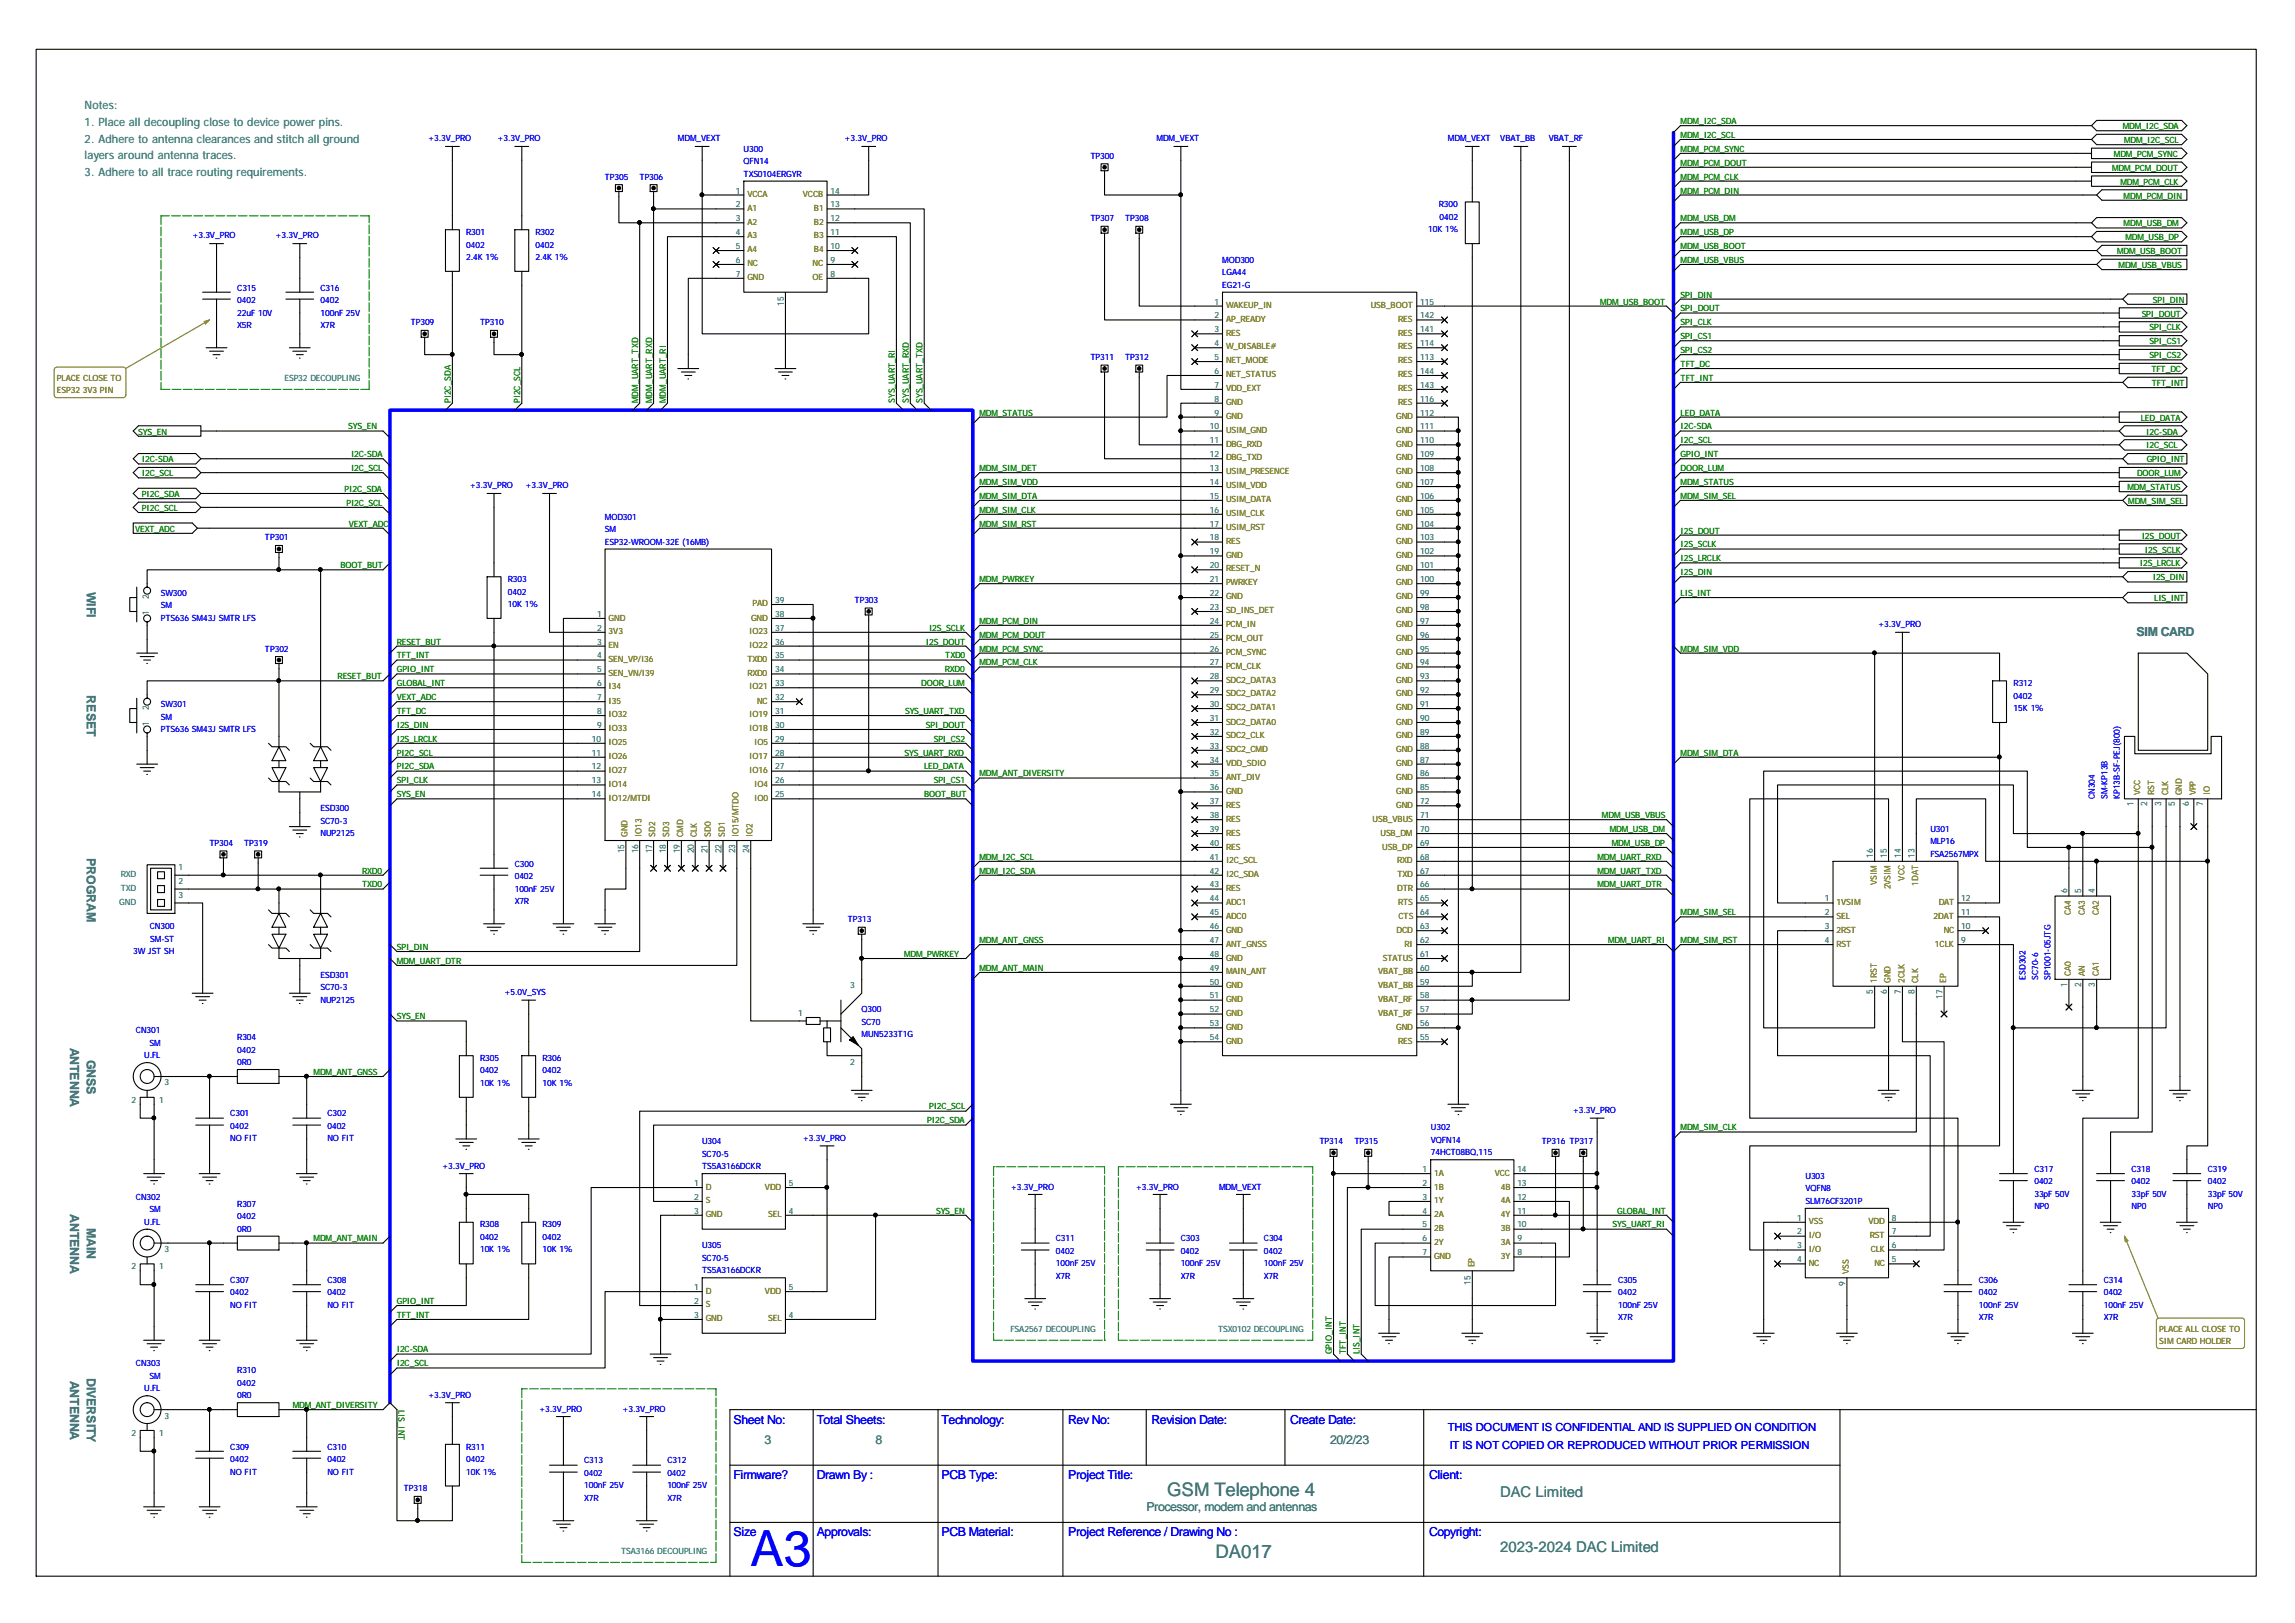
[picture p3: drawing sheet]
<svg xmlns="http://www.w3.org/2000/svg" width="420mm" height="297mm" viewBox="0 0 420 297" stroke-linecap="round" stroke-linejoin="round" font-family="sans-serif">
<defs><g id="words">
<text font-size="9.1" fill="#00f" x="137.4" y="286.5">A3</text>
<g font-size="3.4" fill="#408080">
<text x="213.7" y="273.8">GSM Telephone 4</text>
<text x="222.5" y="285.2">DA017</text>
</g>
<g font-size="2.7" fill="#408080">
<text x="274.7" y="273.9">DAC Limited</text>
<text x="274.7" y="284.1">2023-2024 DAC Limited</text>
</g>
<g font-size="2.3" fill="#408080">
<text x="15.9" y="108.3" transform="rotate(90 15.9 108.3)">WIFI</text>
<text x="391.2" y="116.4">SIM CARD</text>
<text x="15.9" y="127.3" transform="rotate(90 15.9 127.3)">RESET</text>
<text x="15.9" y="157" transform="rotate(90 15.9 157)">PROGRAM</text>
<text x="12.9" y="191.7" transform="rotate(90 12.9 191.7)">ANTENNA</text>
<text x="15.9" y="193.9" transform="rotate(90 15.9 193.9)">GNSS</text>
<text x="12.9" y="222.2" transform="rotate(90 12.9 222.2)">ANTENNA</text>
<text x="15.9" y="224.7" transform="rotate(90 15.9 224.7)">MAIN</text>
<text x="12.9" y="252.7" transform="rotate(90 12.9 252.7)">ANTENNA</text>
<text x="15.9" y="252.2" transform="rotate(90 15.9 252.2)">DIVERSITY</text>
<text x="140" y="264.4">3</text>
<text x="160.3" y="264.4">8</text>
<text x="243.5" y="264.4">20/2/23</text>
<text x="209.9" y="276.5">Processor, modem and antennas</text>
</g>
<g font-size="2.3" fill="#00f">
<text x="134.3" y="260.5">Sheet No:</text>
<text x="149.5" y="260.5">Total Sheets:</text>
<text x="172.4" y="260.5">Technology:</text>
<text x="195.6" y="260.5">Rev No:</text>
<text x="210.8" y="260.5">Revision Date:</text>
<text x="236.2" y="260.5">Create Date:</text>
<text x="134.3" y="270.7">Firmware?</text>
<text x="149.5" y="270.7">Drawn By :</text>
<text x="172.4" y="270.7">PCB Type:</text>
<text x="195.6" y="270.7">Project Title:</text>
<text x="261.6" y="270.7">Client:</text>
<text x="134.3" y="281.2">Size</text>
<text x="149.5" y="281.2">Approvals:</text>
<text x="172.4" y="281.2">PCB Material:</text>
<text x="195.6" y="281.2">Project Reference / Drawing No :</text>
<text x="261.6" y="281.2">Copyright:</text>
</g>
<g font-size="2.1" fill="#408080">
<text x="15.5" y="20">Notes:</text>
<text x="15.5" y="23.1">1. Place all decoupling close to device power pins.</text>
<text x="15.5" y="26.1">2. Adhere to antenna clearances and stitch all ground</text>
<text x="15.5" y="29.2">layers around antenna traces.</text>
<text x="15.5" y="32.2">3. Adhere to all trace routing requirements.</text>
</g>
<g font-size="2" fill="#00f">
<text x="265.1" y="261.9">THIS DOCUMENT IS CONFIDENTIAL AND IS SUPPLIED ON CONDITION</text>
<text x="265.4" y="265.1">IT IS NOT COPIED OR REPRODUCED WITHOUT PRIOR PERMISSION</text>
</g>
<g font-size="1.6" fill="#008000">
<text x="307.7" y="22.7">MDM_I2C_SDA</text>
<text x="388.6" y="23.7">MDM_I2C_SDA</text>
<text x="307.7" y="27.8">MDM_PCM_SYNC</text>
<text x="307.7" y="25.3">MDM_I2C_SCL</text>
<text x="387" y="28.7">MDM_PCM_SYNC</text>
<text x="388.9" y="26.2">MDM_I2C_SCL</text>
<text x="307.7" y="35.4">MDM_PCM_DIN</text>
<text x="307.7" y="30.3">MDM_PCM_DOUT</text>
<text x="307.7" y="32.9">MDM_PCM_CLK</text>
<text x="386.7" y="31.3">MDM_PCM_DOUT</text>
<text x="388.2" y="33.8">MDM_PCM_CLK</text>
<text x="307.7" y="40.5">MDM_USB_DM</text>
<text x="388.8" y="36.4">MDM_PCM_DIN</text>
<text x="388.8" y="41.4">MDM_USB_DM</text>
<text x="307.7" y="43">MDM_USB_DP</text>
<text x="307.7" y="45.6">MDM_USB_BOOT</text>
<text x="387.6" y="46.5">MDM_USB_BOOT</text>
<text x="389.1" y="44">MDM_USB_DP</text>
<text x="307.7" y="48.1">MDM_USB_VBUS</text>
<text x="387.9" y="49.1">MDM_USB_VBUS</text>
<text x="292.9" y="55.7">MDM_USB_BOOT</text>
<text x="307.7" y="59.5">SPI_CLK</text>
<text x="307.7" y="54.5">SPI_DIN</text>
<text x="307.7" y="57">SPI_DOUT</text>
<text x="392.1" y="57.9">SPI_DOUT</text>
<text x="394.1" y="55.4">SPI_DIN</text>
<text x="307.7" y="64.6">SPI_CS2</text>
<text x="307.7" y="62.1">SPI_CS1</text>
<text x="393.5" y="60.5">SPI_CLK</text>
<text x="393.5" y="63">SPI_CS1</text>
<text x="393.5" y="65.6">SPI_CS2</text>
<text x="307.7" y="67.2">TFT_DC</text>
<text x="307.7" y="69.7">TFT_INT</text>
<text x="393.9" y="68.1">TFT_DC</text>
<text x="394" y="70.6">TFT_INT</text>
<text x="82.5" y="73.8" transform="rotate(-90 82.5 73.8)">PI2C_SDA</text>
<text x="95.2" y="73.8" transform="rotate(-90 95.2 73.8)">PI2C_SCL</text>
<text x="116.8" y="73.8" transform="rotate(-90 116.8 73.8)">MDM_UART_TXD</text>
<text x="119.4" y="73.8" transform="rotate(-90 119.4 73.8)">MDM_UART_RXD</text>
<text x="121.9" y="73.8" transform="rotate(-90 121.9 73.8)">MDM_UART_RI</text>
<text x="163.8" y="73.8" transform="rotate(-90 163.8 73.8)">SYS_UART_RI</text>
<text x="166.4" y="73.8" transform="rotate(-90 166.4 73.8)">SYS_UART_RXD</text>
<text x="168.9" y="73.8" transform="rotate(-90 168.9 73.8)">SYS_UART_TXD</text>
<text x="179.3" y="76.1">MDM_STATUS</text>
<text x="307.7" y="76.1">LED_DATA</text>
<text x="391.9" y="77">LED_DATA</text>
<text x="25.3" y="79.5">SYS_EN</text>
<text x="63.8" y="78.6">SYS_EN</text>
<text x="64.3" y="83.7">I2C-SDA</text>
<text x="307.7" y="81.1">I2C_SCL</text>
<text x="307.7" y="78.6">I2C-SDA</text>
<text x="307.7" y="83.7">GPIO_INT</text>
<text x="392.9" y="82.1">I2C_SCL</text>
<text x="392.9" y="79.5">I2C-SDA</text>
<text x="26" y="84.6">I2C-SDA</text>
<text x="26" y="87.2">I2C_SCL</text>
<text x="64.3" y="86.2">I2C_SCL</text>
<text x="179.3" y="88.8">MDM_SIM_VDD</text>
<text x="179.3" y="86.2">MDM_SIM_DET</text>
<text x="307.7" y="88.8">MDM_STATUS</text>
<text x="307.7" y="86.2">DOOR_LUM</text>
<text x="389.5" y="89.7">MDM_STATUS</text>
<text x="391.2" y="87.2">DOOR_LUM</text>
<text x="393" y="84.6">GPIO_INT</text>
<text x="26" y="91">PI2C_SDA</text>
<text x="26" y="93.5">PI2C_SCL</text>
<text x="63.1" y="90">PI2C_SDA</text>
<text x="63.4" y="92.6">PI2C_SCL</text>
<text x="179.3" y="93.8">MDM_SIM_CLK</text>
<text x="179.3" y="91.3">MDM_SIM_DTA</text>
<text x="307.7" y="91.3">MDM_SIM_SEL</text>
<text x="389.6" y="92.2">MDM_SIM_SEL</text>
<text x="24.7" y="97.3">VEXT_ADC</text>
<text x="63.8" y="96.4">VEXT_ADC</text>
<text x="179.3" y="96.4">MDM_SIM_RST</text>
<text x="307.7" y="100.2">I2S_SCLK</text>
<text x="307.7" y="97.6">I2S_DOUT</text>
<text x="392.1" y="98.6">I2S_DOUT</text>
<text x="392.7" y="101.1">I2S_SCLK</text>
<text x="62.3" y="104">BOOT_BUT</text>
<text x="179.3" y="106.5">MDM_PWRKEY</text>
<text x="307.7" y="102.7">I2S_LRCLK</text>
<text x="307.7" y="105.3">I2S_DIN</text>
<text x="391.8" y="103.7">I2S_LRCLK</text>
<text x="394.1" y="106.2">I2S_DIN</text>
<text x="307.7" y="109.1">LIS_INT</text>
<text x="394.4" y="110">LIS_INT</text>
<text x="72.6" y="118">RESET_BUT</text>
<text x="169.5" y="118">I2S_DOUT</text>
<text x="170.1" y="115.4">I2S_SCLK</text>
<text x="179.3" y="114.2">MDM_PCM_DIN</text>
<text x="179.3" y="116.7">MDM_PCM_DOUT</text>
<text x="179.3" y="119.2">MDM_PCM_SYNC</text>
<text x="307.7" y="119.2">MDM_SIM_VDD</text>
<text x="61.8" y="124.3">RESET_BUT</text>
<text x="72.6" y="125.6">GLOBAL_INT</text>
<text x="72.6" y="123">GPIO_INT</text>
<text x="72.6" y="120.5">TFT_INT</text>
<text x="168.7" y="125.6">DOOR_LUM</text>
<text x="173" y="123">RXD0</text>
<text x="173.1" y="120.5">TXD0</text>
<text x="179.3" y="121.8">MDM_PCM_CLK</text>
<text x="72.6" y="130.7">TFT_DC</text>
<text x="72.6" y="128.1">VEXT_ADC</text>
<text x="165.7" y="130.7">SYS_UART_TXD</text>
<text x="72.6" y="135.7">I2S_LRCLK</text>
<text x="72.6" y="133.2">I2S_DIN</text>
<text x="169.5" y="133.2">SPI_DOUT</text>
<text x="170.9" y="135.7">SPI_CS2</text>
<text x="72.6" y="143.4">SPI_CLK</text>
<text x="72.6" y="138.3">PI2C_SCL</text>
<text x="72.6" y="140.8">PI2C_SDA</text>
<text x="165.6" y="138.3">SYS_UART_RXD</text>
<text x="169.2" y="140.8">LED_DATA</text>
<text x="170.9" y="143.4">SPI_CS1</text>
<text x="179.3" y="142.1">MDM_ANT_DIVERSITY</text>
<text x="307.7" y="138.3">MDM_SIM_DTA</text>
<text x="72.6" y="145.9">SYS_EN</text>
<text x="169.2" y="145.9">BOOT_BUT</text>
<text x="293.3" y="149.7">MDM_USB_VBUS</text>
<text x="294.7" y="152.3">MDM_USB_DM</text>
<text x="295.1" y="154.8">MDM_USB_DP</text>
<text x="66.3" y="159.9">RXD0</text>
<text x="179.3" y="157.3">MDM_I2C_SCL</text>
<text x="179.3" y="159.9">MDM_I2C_SDA</text>
<text x="292.4" y="157.3">MDM_UART_RXD</text>
<text x="292.4" y="159.9">MDM_UART_TXD</text>
<text x="66.3" y="162.4">TXD0</text>
<text x="292.4" y="162.4">MDM_UART_DTR</text>
<text x="307.7" y="167.5">MDM_SIM_SEL</text>
<text x="72.6" y="173.8">SPI_DIN</text>
<text x="179.3" y="172.6">MDM_ANT_GNSS</text>
<text x="294.4" y="172.6">MDM_UART_RI</text>
<text x="307.7" y="172.6">MDM_SIM_RST</text>
<text x="72.6" y="176.4">MDM_UART_DTR</text>
<text x="165.5" y="175.1">MDM_PWRKEY</text>
<text x="179.3" y="177.7">MDM_ANT_MAIN</text>
<text x="72.6" y="186.5">SYS_EN</text>
<text x="57.4" y="196.7">MDM_ANT_GNSS</text>
<text x="170.1" y="203.1">PI2C_SCL</text>
<text x="169.8" y="205.6">PI2C_SDA</text>
<text x="307.7" y="206.9">MDM_SIM_CLK</text>
<text x="57.4" y="227.2">MDM_ANT_MAIN</text>
<text x="171.4" y="222.1">SYS_EN</text>
<text x="295.2" y="224.6">SYS_UART_RI</text>
<text x="296.1" y="222.1">GLOBAL_INT</text>
<text x="72.6" y="238.6">GPIO_INT</text>
<text x="72.6" y="241.2">TFT_INT</text>
<text x="72.6" y="250">I2C_SCL</text>
<text x="72.6" y="247.5">I2C-SDA</text>
<text x="243.8" y="247.8" transform="rotate(-90 243.8 247.8)">GPIO_INT</text>
<text x="246.4" y="247.8" transform="rotate(-90 246.4 247.8)">TFT_INT</text>
<text x="248.9" y="247.8" transform="rotate(-90 248.9 247.8)">LIS_INT</text>
<text x="53.6" y="257.7">MDM_ANT_DIVERSITY</text>
<text x="73" y="258" transform="rotate(90 73 258)">LIS_INT</text>
</g>
<g font-size="1.6" fill="#00f">
<text x="78.4" y="25.9">+3.3V_PRO</text>
<text x="91.1" y="25.9">+3.3V_PRO</text>
<text x="124.1" y="25.9">MDM_VEXT</text>
<text x="136.1" y="27.8">U300</text>
<text x="154.6" y="25.9">+3.3V_PRO</text>
<text x="199.6" y="29.1">TP300</text>
<text x="211.8" y="25.9">MDM_VEXT</text>
<text x="265.1" y="25.9">MDM_VEXT</text>
<text x="274.7" y="25.9">VBAT_BB</text>
<text x="283.5" y="25.9">VBAT_RF</text>
<text x="110.7" y="32.9">TP305</text>
<text x="117.1" y="32.9">TP306</text>
<text x="136.1" y="30.1">QFN14</text>
<text x="136.1" y="32.4">TXS0104ERGYR</text>
<text x="199.6" y="40.5">TP307</text>
<text x="206" y="40.5">TP308</text>
<text x="263.4" y="38">R300</text>
<text x="263.6" y="40.2">0402</text>
<text x="35.2" y="43.6">+3.3V_PRO</text>
<text x="50.5" y="43.6">+3.3V_PRO</text>
<text x="85.3" y="43">R301</text>
<text x="85.3" y="45.3">0402</text>
<text x="85.3" y="47.6">2.4K 1%</text>
<text x="98" y="43">R302</text>
<text x="98" y="45.3">0402</text>
<text x="98" y="47.6">2.4K 1%</text>
<text x="261.5" y="42.5">10K 1%</text>
<text x="43.4" y="53.2">C315</text>
<text x="58.7" y="53.2">C316</text>
<text x="223.8" y="48.1">MOD300</text>
<text x="223.8" y="50.4">LGA44</text>
<text x="223.8" y="52.7">EG21-G</text>
<text x="43.4" y="55.5">0402</text>
<text x="43.4" y="57.8">22uF 10V</text>
<text x="58.7" y="55.5">0402</text>
<text x="58.7" y="57.8">100nF 25V</text>
<text x="75.2" y="59.5">TP309</text>
<text x="87.9" y="59.5">TP310</text>
<text x="43.4" y="60.1">X5R</text>
<text x="58.7" y="60.1">X7R</text>
<text x="199.6" y="65.9">TP311</text>
<text x="206" y="65.9">TP312</text>
<text x="86" y="89.4">+3.3V_PRO</text>
<text x="96.2" y="89.4">+3.3V_PRO</text>
<text x="110.7" y="95.1">MOD301</text>
<text x="48.5" y="98.9">TP301</text>
<text x="110.7" y="97.4">SM</text>
<text x="110.7" y="99.7">ESP32-WROOM-32E (16MB)</text>
<text x="93" y="106.5">R303</text>
<text x="29.5" y="109.1">SW300</text>
<text x="29.5" y="111.4">SM</text>
<text x="29.5" y="113.7">PTS636 SM43J SMTR LFS</text>
<text x="93" y="108.8">0402</text>
<text x="93" y="111.1">10K 1%</text>
<text x="156.5" y="110.3">TP303</text>
<text x="48.5" y="119.2">TP302</text>
<text x="343.8" y="114.8">+3.3V_PRO</text>
<text x="368.6" y="125.6">R312</text>
<text x="29.5" y="129.4">SW301</text>
<text x="29.5" y="131.7">SM</text>
<text x="368.6" y="127.9">0402</text>
<text x="368.6" y="130.2">15K 1%</text>
<text x="29.5" y="134">PTS636 SM43J SMTR LFS</text>
<text x="58.7" y="148.4">ESD300</text>
<text x="383.5" y="146.2" transform="rotate(-90 383.5 146.2)">CN304</text>
<text x="385.8" y="146.2" transform="rotate(-90 385.8 146.2)">SM-KP13B</text>
<text x="388.1" y="146.2" transform="rotate(-90 388.1 146.2)">KP13B-SF-PEJ(800)</text>
<text x="38.4" y="154.8">TP304</text>
<text x="44.7" y="154.8">TP319</text>
<text x="58.7" y="150.7">SC70-3</text>
<text x="58.7" y="153">NUP2125</text>
<text x="353.4" y="152.3">U301</text>
<text x="353.4" y="154.5">MLP16</text>
<text x="94.2" y="158.6">C300</text>
<text x="94.2" y="160.9">0402</text>
<text x="353.4" y="156.8">FSA2567MPX</text>
<text x="94.2" y="163.2">100nF 25V</text>
<text x="94.2" y="165.5">X7R</text>
<text x="27.4" y="170">CN300</text>
<text x="27.5" y="172.3">SM-ST</text>
<text x="155.2" y="168.8">TP313</text>
<text x="24.4" y="174.6">3W JST SH</text>
<text x="58.7" y="178.9">ESD301</text>
<text x="370.8" y="179.3" transform="rotate(-90 370.8 179.3)">ESD302</text>
<text x="373.1" y="179.3" transform="rotate(-90 373.1 179.3)">SC70-6</text>
<text x="375.4" y="179.3" transform="rotate(-90 375.4 179.3)">SP1001-05JTG</text>
<text x="58.7" y="181.2">SC70-3</text>
<text x="58.7" y="183.5">NUP2125</text>
<text x="92.4" y="182.1">+5.0V_SYS</text>
<text x="157.7" y="185.3">Q300</text>
<text x="24.9" y="189.1">CN301</text>
<text x="27.3" y="191.4">SM</text>
<text x="43.4" y="190.4">R304</text>
<text x="157.7" y="187.6">SC70</text>
<text x="157.7" y="189.9">MUN5233T1G</text>
<text x="26.4" y="193.7">U.FL</text>
<text x="43.4" y="192.6">0402</text>
<text x="43.4" y="194.9">0R0</text>
<text x="87.9" y="194.2">R305</text>
<text x="87.9" y="196.5">0402</text>
<text x="99.3" y="194.2">R306</text>
<text x="99.3" y="196.5">0402</text>
<text x="87.9" y="198.7">10K 1%</text>
<text x="99.3" y="198.7">10K 1%</text>
<text x="288" y="203.7">+3.3V_PRO</text>
<text x="42.2" y="204.3">C301</text>
<text x="42.2" y="206.6">0402</text>
<text x="42.2" y="208.9">NO FIT</text>
<text x="59.9" y="204.3">C302</text>
<text x="59.9" y="206.6">0402</text>
<text x="59.9" y="208.9">NO FIT</text>
<text x="128.5" y="209.4">U304</text>
<text x="147" y="208.8">+3.3V_PRO</text>
<text x="241.6" y="209.4">TP314</text>
<text x="248" y="209.4">TP315</text>
<text x="262" y="206.9">U302</text>
<text x="262" y="209.2">VQFN14</text>
<text x="282.3" y="209.4">TP316 TP317</text>
<text x="80.9" y="213.9">+3.3V_PRO</text>
<text x="128.5" y="211.7">SC70-5</text>
<text x="128.5" y="214">TS5A3166DCKR</text>
<text x="262" y="211.4">74HCT08BQ,115</text>
<text x="330.5" y="215.8">U303</text>
<text x="372.4" y="214.5">C317</text>
<text x="390.2" y="214.5">C318</text>
<text x="404.2" y="214.5">C319</text>
<text x="24.9" y="219.6">CN302</text>
<text x="27.3" y="221.9">SM</text>
<text x="43.4" y="220.8">R307</text>
<text x="185.1" y="217.7">+3.3V_PRO</text>
<text x="207.9" y="217.7">+3.3V_PRO</text>
<text x="223.2" y="217.7">MDM_VEXT</text>
<text x="330.5" y="218">VQFN8</text>
<text x="330.5" y="220.3">SLM76CF3201P</text>
<text x="372.4" y="216.8">0402</text>
<text x="372.4" y="219.1">33pF 50V</text>
<text x="372.4" y="221.3">NP0</text>
<text x="390.2" y="216.8">0402</text>
<text x="390.2" y="219.1">33pF 50V</text>
<text x="390.2" y="221.3">NP0</text>
<text x="404.2" y="216.8">0402</text>
<text x="404.2" y="219.1">33pF 50V</text>
<text x="404.2" y="221.3">NP0</text>
<text x="26.4" y="224.1">U.FL</text>
<text x="43.4" y="223.1">0402</text>
<text x="43.4" y="225.4">0R0</text>
<text x="87.9" y="224.6">R308</text>
<text x="87.9" y="226.9">0402</text>
<text x="99.3" y="224.6">R309</text>
<text x="99.3" y="226.9">0402</text>
<text x="193.3" y="227.2">C311</text>
<text x="216.2" y="227.2">C303</text>
<text x="231.4" y="227.2">C304</text>
<text x="87.9" y="229.2">10K 1%</text>
<text x="99.3" y="229.2">10K 1%</text>
<text x="128.5" y="228.5">U305</text>
<text x="128.5" y="230.7">SC70-5</text>
<text x="128.5" y="233">TS5A3166DCKR</text>
<text x="193.3" y="229.5">0402</text>
<text x="193.3" y="231.8">100nF 25V</text>
<text x="216.2" y="229.5">0402</text>
<text x="216.2" y="231.8">100nF 25V</text>
<text x="231.4" y="229.5">0402</text>
<text x="231.4" y="231.8">100nF 25V</text>
<text x="42.2" y="234.8">C307</text>
<text x="42.2" y="237.1">0402</text>
<text x="42.2" y="239.4">NO FIT</text>
<text x="59.9" y="234.8">C308</text>
<text x="59.9" y="237.1">0402</text>
<text x="59.9" y="239.4">NO FIT</text>
<text x="193.3" y="234">X7R</text>
<text x="216.2" y="234">X7R</text>
<text x="231.4" y="234">X7R</text>
<text x="296.2" y="234.8">C305</text>
<text x="296.2" y="237.1">0402</text>
<text x="296.2" y="239.4">100nF 25V</text>
<text x="362.3" y="234.8">C306</text>
<text x="362.3" y="237.1">0402</text>
<text x="362.3" y="239.4">100nF 25V</text>
<text x="385.1" y="234.8">C314</text>
<text x="385.1" y="237.1">0402</text>
<text x="385.1" y="239.4">100nF 25V</text>
<text x="296.2" y="241.7">X7R</text>
<text x="362.3" y="241.7">X7R</text>
<text x="385.1" y="241.7">X7R</text>
<text x="24.9" y="250">CN303</text>
<text x="43.4" y="251.3">R310</text>
<text x="26.4" y="254.6">U.FL</text>
<text x="27.3" y="252.3">SM</text>
<text x="43.4" y="253.6">0402</text>
<text x="43.4" y="255.9">0R0</text>
<text x="78.4" y="255.8">+3.3V_PRO</text>
<text x="98.7" y="258.3">+3.3V_PRO</text>
<text x="114" y="258.3">+3.3V_PRO</text>
<text x="42.2" y="265.3">C309</text>
<text x="42.2" y="267.6">0402</text>
<text x="42.2" y="269.9">NO FIT</text>
<text x="59.9" y="265.3">C310</text>
<text x="59.9" y="267.6">0402</text>
<text x="59.9" y="269.9">NO FIT</text>
<text x="85.3" y="265.3">R311</text>
<text x="85.3" y="267.6">0402</text>
<text x="85.3" y="269.9">10K 1%</text>
<text x="106.9" y="267.8">C313</text>
<text x="122.2" y="267.8">C312</text>
<text x="73.9" y="272.9">TP318</text>
<text x="106.9" y="270.1">0402</text>
<text x="106.9" y="272.4">100nF 25V</text>
<text x="106.9" y="274.7">X7R</text>
<text x="122.2" y="270.1">0402</text>
<text x="122.2" y="272.4">100nF 25V</text>
<text x="122.2" y="274.7">X7R</text>
</g>
<g font-size="1.6" fill="#408080">
<text x="134.7" y="35.4">1</text>
<text x="152.1" y="35.4">14</text>
<text x="134.7" y="38">2</text>
<text x="134.7" y="40.5">3</text>
<text x="152.1" y="40.5">12</text>
<text x="152.1" y="38">13</text>
<text x="134.7" y="43">4</text>
<text x="134.7" y="45.6">5</text>
<text x="152.1" y="45.6">10</text>
<text x="152.1" y="43">11</text>
<text x="134.7" y="48.1">6</text>
<text x="134.7" y="50.7">7</text>
<text x="152.1" y="50.7">8</text>
<text x="152.1" y="48.1">9</text>
<text x="143.5" y="56" transform="rotate(-90 143.5 56)">15</text>
<text x="222.3" y="55.7">1</text>
<text x="222.3" y="58.3">2</text>
<text x="260" y="58.3">142</text>
<text x="260" y="55.7">115</text>
<text x="222.3" y="60.8">3</text>
<text x="222.3" y="63.4">4</text>
<text x="222.3" y="65.9">5</text>
<text x="260" y="65.9">113</text>
<text x="260" y="63.4">114</text>
<text x="260" y="60.8">141</text>
<text x="52.1" y="69.7">ESP32 DECOUPLING</text>
<text x="222.3" y="68.4">6</text>
<text x="222.3" y="71">7</text>
<text x="260" y="71">143</text>
<text x="260" y="68.4">144</text>
<text x="222.3" y="73.5">8</text>
<text x="222.3" y="76.1">9</text>
<text x="260" y="76.1">112</text>
<text x="260" y="73.5">116</text>
<text x="221.5" y="78.6">10</text>
<text x="221.5" y="81.1">11</text>
<text x="221.5" y="83.7">12</text>
<text x="260" y="83.7">109</text>
<text x="260" y="81.1">110</text>
<text x="260" y="78.6">111</text>
<text x="221.5" y="86.2">13</text>
<text x="221.5" y="88.8">14</text>
<text x="260" y="88.8">107</text>
<text x="260" y="86.2">108</text>
<text x="221.5" y="91.3">15</text>
<text x="221.5" y="93.8">16</text>
<text x="260" y="93.8">105</text>
<text x="260" y="91.3">106</text>
<text x="221.5" y="96.4">17</text>
<text x="221.5" y="98.9">18</text>
<text x="221.5" y="101.5">19</text>
<text x="260" y="101.5">102</text>
<text x="260" y="98.9">103</text>
<text x="260" y="96.4">104</text>
<text x="221.5" y="104">20</text>
<text x="221.5" y="106.5">21</text>
<text x="260" y="106.5">100</text>
<text x="260" y="104">101</text>
<text x="27.3" y="112.6" transform="rotate(-90 27.3 112.6)">1</text>
<text x="27.3" y="109.6" transform="rotate(-90 27.3 109.6)">2</text>
<text x="109.3" y="112.9">1</text>
<text x="141.9" y="112.9">38</text>
<text x="141.9" y="110.3">39</text>
<text x="221.5" y="109.1">22</text>
<text x="221.5" y="111.6">23</text>
<text x="260" y="111.6">98</text>
<text x="260" y="109.1">99</text>
<text x="109.3" y="115.4">2</text>
<text x="109.3" y="118">3</text>
<text x="141.9" y="118">36</text>
<text x="141.9" y="115.4">37</text>
<text x="221.5" y="114.2">24</text>
<text x="221.5" y="116.7">25</text>
<text x="221.5" y="119.2">26</text>
<text x="260" y="119.2">95</text>
<text x="260" y="116.7">96</text>
<text x="260" y="114.2">97</text>
<text x="109.3" y="120.5">4</text>
<text x="109.3" y="123">5</text>
<text x="109.3" y="125.6">6</text>
<text x="141.9" y="125.6">33</text>
<text x="141.9" y="123">34</text>
<text x="141.9" y="120.5">35</text>
<text x="221.5" y="121.8">27</text>
<text x="221.5" y="124.3">28</text>
<text x="260" y="124.3">93</text>
<text x="260" y="121.8">94</text>
<text x="27.3" y="129.9" transform="rotate(-90 27.3 129.9)">2</text>
<text x="109.3" y="128.1">7</text>
<text x="109.3" y="130.7">8</text>
<text x="141.9" y="130.7">31</text>
<text x="141.9" y="128.1">32</text>
<text x="221.5" y="126.9">29</text>
<text x="221.5" y="129.4">30</text>
<text x="221.5" y="131.9">31</text>
<text x="260" y="131.9">90</text>
<text x="260" y="129.4">91</text>
<text x="260" y="126.9">92</text>
<text x="27.3" y="132.9" transform="rotate(-90 27.3 132.9)">1</text>
<text x="108.4" y="135.7">10</text>
<text x="109.3" y="133.2">9</text>
<text x="141.9" y="135.7">29</text>
<text x="141.9" y="133.2">30</text>
<text x="221.5" y="134.5">32</text>
<text x="221.5" y="137">33</text>
<text x="260" y="137">88</text>
<text x="260" y="134.5">89</text>
<text x="108.4" y="138.3">11</text>
<text x="108.4" y="140.8">12</text>
<text x="108.4" y="143.4">13</text>
<text x="141.9" y="143.4">26</text>
<text x="141.9" y="140.8">27</text>
<text x="141.9" y="138.3">28</text>
<text x="221.5" y="139.6">34</text>
<text x="221.5" y="142.1">35</text>
<text x="260" y="142.1">86</text>
<text x="260" y="139.6">87</text>
<text x="108.4" y="145.9">14</text>
<text x="141.9" y="145.9">25</text>
<text x="221.5" y="144.6">36</text>
<text x="221.5" y="147.2">37</text>
<text x="221.5" y="149.7">38</text>
<text x="260" y="149.7">71</text>
<text x="260" y="147.2">72</text>
<text x="260" y="144.6">85</text>
<text x="390.6" y="147.5" transform="rotate(-90 390.6 147.5)">1</text>
<text x="393.1" y="147.5" transform="rotate(-90 393.1 147.5)">2</text>
<text x="395.6" y="147.5" transform="rotate(-90 395.6 147.5)">3</text>
<text x="398.2" y="147.5" transform="rotate(-90 398.2 147.5)">5</text>
<text x="400.7" y="147.5" transform="rotate(-90 400.7 147.5)">6</text>
<text x="403.3" y="147.5" transform="rotate(-90 403.3 147.5)">7</text>
<text x="221.5" y="152.3">39</text>
<text x="221.5" y="154.8">40</text>
<text x="260" y="154.8">69</text>
<text x="260" y="152.3">70</text>
<text x="22.1" y="160.6">RXD</text>
<text x="32.7" y="159.3">1</text>
<text x="32.7" y="161.8">2</text>
<text x="114.3" y="156.2" transform="rotate(-90 114.3 156.2)">15</text>
<text x="116.8" y="156.2" transform="rotate(-90 116.8 156.2)">16</text>
<text x="119.4" y="156.2" transform="rotate(-90 119.4 156.2)">17</text>
<text x="121.9" y="156.2" transform="rotate(-90 121.9 156.2)">18</text>
<text x="124.5" y="156.2" transform="rotate(-90 124.5 156.2)">19</text>
<text x="127" y="156.2" transform="rotate(-90 127 156.2)">20</text>
<text x="129.5" y="156.2" transform="rotate(-90 129.5 156.2)">21</text>
<text x="132.1" y="156.2" transform="rotate(-90 132.1 156.2)">22</text>
<text x="134.6" y="156.2" transform="rotate(-90 134.6 156.2)">23</text>
<text x="137.2" y="156.2" transform="rotate(-90 137.2 156.2)">24</text>
<text x="221.5" y="157.3">41</text>
<text x="221.5" y="159.9">42</text>
<text x="260" y="159.9">67</text>
<text x="260" y="157.3">68</text>
<text x="342.9" y="157" transform="rotate(-90 342.9 157)">16</text>
<text x="345.4" y="157" transform="rotate(-90 345.4 157)">15</text>
<text x="348" y="157" transform="rotate(-90 348 157)">14</text>
<text x="350.5" y="157" transform="rotate(-90 350.5 157)">13</text>
<text x="21.8" y="165.6">GND</text>
<text x="22.1" y="163.1">TXD</text>
<text x="32.7" y="164.4">3</text>
<text x="221.5" y="162.4">43</text>
<text x="221.5" y="165">44</text>
<text x="221.5" y="167.5">45</text>
<text x="260" y="167.5">64</text>
<text x="260" y="165">65</text>
<text x="260" y="162.4">66</text>
<text x="334.1" y="165">1</text>
<text x="334.1" y="167.5">2</text>
<text x="359.1" y="167.5">11</text>
<text x="359.1" y="165">12</text>
<text x="378.5" y="163.4" transform="rotate(-90 378.5 163.4)">6</text>
<text x="381" y="163.4" transform="rotate(-90 381 163.4)">5</text>
<text x="383.5" y="163.4" transform="rotate(-90 383.5 163.4)">4</text>
<text x="221.5" y="170">46</text>
<text x="221.5" y="172.6">47</text>
<text x="260" y="172.6">62</text>
<text x="260" y="170">63</text>
<text x="334.1" y="170">3</text>
<text x="334.1" y="172.6">4</text>
<text x="359.1" y="172.6">9</text>
<text x="359.1" y="170">10</text>
<text x="221.5" y="175.1">48</text>
<text x="221.5" y="177.7">49</text>
<text x="260" y="177.7">60</text>
<text x="260" y="175.1">61</text>
<text x="146.1" y="186">1</text>
<text x="155.6" y="180.9">3</text>
<text x="221.5" y="180.2">50</text>
<text x="221.5" y="182.7">51</text>
<text x="221.5" y="185.3">52</text>
<text x="260" y="185.3">57</text>
<text x="260" y="182.7">58</text>
<text x="260" y="180.2">59</text>
<text x="342.9" y="182" transform="rotate(-90 342.9 182)">5</text>
<text x="345.4" y="182" transform="rotate(-90 345.4 182)">6</text>
<text x="348" y="182" transform="rotate(-90 348 182)">7</text>
<text x="350.5" y="182" transform="rotate(-90 350.5 182)">8</text>
<text x="355.6" y="182.8" transform="rotate(-90 355.6 182.8)">17</text>
<text x="378.5" y="180.7" transform="rotate(-90 378.5 180.7)">1</text>
<text x="381" y="180.7" transform="rotate(-90 381 180.7)">2</text>
<text x="383.5" y="180.7" transform="rotate(-90 383.5 180.7)">3</text>
<text x="221.5" y="187.8">53</text>
<text x="221.5" y="190.4">54</text>
<text x="260" y="190.4">55</text>
<text x="260" y="187.8">56</text>
<text x="155.6" y="194.8">2</text>
<text x="24" y="201.8">2</text>
<text x="29.1" y="201.8">1</text>
<text x="30.1" y="198.7">3</text>
<text x="260.4" y="214.5">1</text>
<text x="277.8" y="214.5">14</text>
<text x="127.1" y="217">1</text>
<text x="127.1" y="219.6">2</text>
<text x="144.4" y="217">5</text>
<text x="260.4" y="217">2</text>
<text x="260.4" y="219.6">3</text>
<text x="277.8" y="219.6">12</text>
<text x="277.8" y="217">13</text>
<text x="127.1" y="222.1">3</text>
<text x="144.4" y="222.1">4</text>
<text x="260.4" y="224.6">5</text>
<text x="260.4" y="227.2">6</text>
<text x="260.4" y="222.1">4</text>
<text x="277.8" y="227.2">9</text>
<text x="277.8" y="224.6">10</text>
<text x="277.8" y="222.1">11</text>
<text x="329" y="223.4">1</text>
<text x="329" y="225.9">2</text>
<text x="346.4" y="223.4">8</text>
<text x="346.4" y="225.9">7</text>
<text x="24" y="232.3">2</text>
<text x="29.1" y="232.3">1</text>
<text x="30.1" y="229.1">3</text>
<text x="260.4" y="229.7">7</text>
<text x="277.8" y="229.7">8</text>
<text x="329" y="228.5">3</text>
<text x="329" y="231">4</text>
<text x="346.4" y="228.5">6</text>
<text x="346.4" y="231">5</text>
<text x="127.1" y="236.1">1</text>
<text x="127.1" y="238.6">2</text>
<text x="144.4" y="236.1">5</text>
<text x="269.2" y="235.1" transform="rotate(-90 269.2 235.1)">15</text>
<text x="337.8" y="235.3" transform="rotate(-90 337.8 235.3)">9</text>
<text x="127.1" y="241.2">3</text>
<text x="144.4" y="241.2">4</text>
<text x="185" y="243.7">FSA2567 DECOUPLING</text>
<text x="223" y="243.7">TSX0102 DECOUPLING</text>
<text x="24" y="262.7">2</text>
<text x="29.1" y="262.7">1</text>
<text x="30.1" y="259.6">3</text>
<text x="113.7" y="284.3">TSA3166 DECOUPLING</text>
</g>
<g font-size="1.6" fill="#808000">
<text x="136.8" y="36">VCCA</text>
<text x="136.8" y="38.6">A1</text>
<text x="136.8" y="41.1">A2</text>
<text x="147" y="36">VCCB</text>
<text x="149" y="41.1">B2</text>
<text x="149" y="38.6">B1</text>
<text x="136.8" y="43.6">A3</text>
<text x="136.8" y="46.2">A4</text>
<text x="149" y="46.2">B4</text>
<text x="149" y="43.6">B3</text>
<text x="136.8" y="48.7">NC</text>
<text x="136.8" y="51.3">GND</text>
<text x="148.8" y="51.3">OE</text>
<text x="148.8" y="48.7">NC</text>
<text x="224.5" y="56.3">WAKEUP_IN</text>
<text x="224.5" y="58.9">AP_READY</text>
<text x="251" y="56.3">USB_BOOT</text>
<text x="255.9" y="58.9">RES</text>
<text x="224.5" y="61.4">RES</text>
<text x="224.5" y="64">W_DISABLE#</text>
<text x="255.9" y="64">RES</text>
<text x="255.9" y="61.4">RES</text>
<text x="224.5" y="66.5">NET_MODE</text>
<text x="224.5" y="69">NET_STATUS</text>
<text x="224.5" y="71.6">VDD_EXT</text>
<text x="255.9" y="71.6">RES</text>
<text x="255.9" y="69">RES</text>
<text x="255.9" y="66.5">RES</text>
<text x="224.5" y="74.1">GND</text>
<text x="224.5" y="76.7">GND</text>
<text x="255.6" y="76.7">GND</text>
<text x="255.9" y="74.1">RES</text>
<text x="224.5" y="79.2">USIM_GND</text>
<text x="224.5" y="81.7">DBG_RXD</text>
<text x="255.6" y="81.7">GND</text>
<text x="255.6" y="79.2">GND</text>
<text x="224.5" y="84.3">DBG_TXD</text>
<text x="224.5" y="86.8">USIM_PRESENCE</text>
<text x="224.5" y="89.4">USIM_VDD</text>
<text x="255.6" y="89.4">GND</text>
<text x="255.6" y="86.8">GND</text>
<text x="255.6" y="84.3">GND</text>
<text x="224.5" y="91.9">USIM_DATA</text>
<text x="224.5" y="94.4">USIM_CLK</text>
<text x="255.6" y="94.4">GND</text>
<text x="255.6" y="91.9">GND</text>
<text x="224.5" y="97">USIM_RST</text>
<text x="224.5" y="99.5">RES</text>
<text x="255.6" y="99.5">GND</text>
<text x="255.6" y="97">GND</text>
<text x="224.5" y="102.1">GND</text>
<text x="224.5" y="104.6">RESET_N</text>
<text x="224.5" y="107.1">PWRKEY</text>
<text x="255.6" y="107.1">GND</text>
<text x="255.6" y="104.6">GND</text>
<text x="255.6" y="102.1">GND</text>
<text x="111.4" y="113.6">GND</text>
<text x="137.5" y="113.6">GND</text>
<text x="137.8" y="110.9">PAD</text>
<text x="224.5" y="109.7">GND</text>
<text x="224.5" y="112.2">SD_INS_DET</text>
<text x="255.6" y="112.2">GND</text>
<text x="255.6" y="109.7">GND</text>
<text x="111.4" y="116">3V3</text>
<text x="111.4" y="118.6">EN</text>
<text x="137.2" y="118.6">IO22</text>
<text x="137.2" y="116">IO23</text>
<text x="224.5" y="114.8">PCM_IN</text>
<text x="224.5" y="117.4">PCM_OUT</text>
<text x="224.5" y="119.8">PCM_SYNC</text>
<text x="255.6" y="119.8">GND</text>
<text x="255.6" y="117.4">GND</text>
<text x="255.6" y="114.8">GND</text>
<text x="111.4" y="121.2">SEN_VP/I36</text>
<text x="111.4" y="123.6">SEN_VN/I39</text>
<text x="136.8" y="123.6">RXD0</text>
<text x="136.8" y="121.2">TXD0</text>
<text x="224.5" y="122.4">PCM_CLK</text>
<text x="224.5" y="125">SDC2_DATA3</text>
<text x="255.6" y="125">GND</text>
<text x="255.6" y="122.4">GND</text>
<text x="111.4" y="126.2">I34</text>
<text x="111.4" y="128.8">I35</text>
<text x="111.4" y="131.3">IO32</text>
<text x="137.2" y="131.3">IO19</text>
<text x="137.2" y="126.2">IO21</text>
<text x="138.6" y="128.8">NC</text>
<text x="224.5" y="127.5">SDC2_DATA2</text>
<text x="224.5" y="130">SDC2_DATA1</text>
<text x="255.6" y="130">GND</text>
<text x="255.6" y="127.5">GND</text>
<text x="111.4" y="133.8">IO33</text>
<text x="111.4" y="136.4">IO25</text>
<text x="137.2" y="133.8">IO18</text>
<text x="138.1" y="136.4">IO5</text>
<text x="224.5" y="132.6">SDC2_DATA0</text>
<text x="224.5" y="135.2">SDC2_CLK</text>
<text x="224.5" y="137.6">SDC2_CMD</text>
<text x="255.6" y="137.6">GND</text>
<text x="255.6" y="135.2">GND</text>
<text x="255.6" y="132.6">GND</text>
<text x="111.4" y="139">IO26</text>
<text x="111.4" y="141.4">IO27</text>
<text x="137.2" y="141.4">IO16</text>
<text x="137.2" y="139">IO17</text>
<text x="224.5" y="140.2">VDD_SDIO</text>
<text x="224.5" y="142.8">ANT_DIV</text>
<text x="255.6" y="142.8">GND</text>
<text x="255.6" y="140.2">GND</text>
<text x="111.4" y="144">IO14</text>
<text x="111.4" y="146.6">IO12/MTDI</text>
<text x="138.1" y="146.6">IO0</text>
<text x="138.1" y="144">IO4</text>
<text x="224.5" y="145.2">GND</text>
<text x="224.5" y="147.9">RES</text>
<text x="255.6" y="147.9">GND</text>
<text x="255.6" y="145.2">GND</text>
<text x="391.8" y="145.6" transform="rotate(-90 391.8 145.6)">VCC</text>
<text x="394.4" y="145.6" transform="rotate(-90 394.4 145.6)">RST</text>
<text x="396.9" y="145.6" transform="rotate(-90 396.9 145.6)">CLK</text>
<text x="399.5" y="145.6" transform="rotate(-90 399.5 145.6)">GND</text>
<text x="402" y="145.6" transform="rotate(-90 402 145.6)">VPP</text>
<text x="404.5" y="145.6" transform="rotate(-90 404.5 145.6)">IO</text>
<text x="114.9" y="153.2" transform="rotate(-90 114.9 153.2)">GND</text>
<text x="117.4" y="153.2" transform="rotate(-90 117.4 153.2)">IO13</text>
<text x="120" y="153.2" transform="rotate(-90 120 153.2)">SD2</text>
<text x="122.5" y="153.2" transform="rotate(-90 122.5 153.2)">SD3</text>
<text x="125.1" y="153.2" transform="rotate(-90 125.1 153.2)">CMD</text>
<text x="127.6" y="153.2" transform="rotate(-90 127.6 153.2)">CLK</text>
<text x="130.1" y="153.2" transform="rotate(-90 130.1 153.2)">SD0</text>
<text x="132.7" y="153.2" transform="rotate(-90 132.7 153.2)">SD1</text>
<text x="135.2" y="153.2" transform="rotate(-90 135.2 153.2)">IO15/MTDO</text>
<text x="137.8" y="153.2" transform="rotate(-90 137.8 153.2)">IO2</text>
<text x="224.5" y="150.4">RES</text>
<text x="224.5" y="152.9">RES</text>
<text x="224.5" y="155.5">RES</text>
<text x="251.3" y="150.4">USB_VBUS</text>
<text x="252.7" y="152.9">USB_DM</text>
<text x="253.1" y="155.5">USB_DP</text>
<text x="224.5" y="158">I2C_SCL</text>
<text x="224.5" y="160.6">I2C_SDA</text>
<text x="255.8" y="158">RXD</text>
<text x="255.9" y="160.6">TXD</text>
<text x="343.6" y="161.9" transform="rotate(-90 343.6 161.9)">VSIM</text>
<text x="348.7" y="161.1" transform="rotate(-90 348.7 161.1)">VCC</text>
<text x="224.5" y="163.1">RES</text>
<text x="224.5" y="165.6">ADC1</text>
<text x="255.8" y="163.1">DTR</text>
<text x="255.9" y="165.6">RTS</text>
<text x="336.2" y="165.6">1VSIM</text>
<text x="346.1" y="162.8" transform="rotate(-90 346.1 162.8)">2VSIM</text>
<text x="351.2" y="162.1" transform="rotate(-90 351.2 162.1)">1DAT</text>
<text x="354.9" y="165.6">DAT</text>
<text x="379.1" y="167.4" transform="rotate(-90 379.1 167.4)">CA4</text>
<text x="381.7" y="167.4" transform="rotate(-90 381.7 167.4)">CA3</text>
<text x="384.2" y="167.4" transform="rotate(-90 384.2 167.4)">CA2</text>
<text x="224.5" y="168.2">ADC0</text>
<text x="224.5" y="170.7">GND</text>
<text x="224.5" y="173.3">ANT_GNSS</text>
<text x="255.7" y="170.7">DCD</text>
<text x="256" y="168.2">CTS</text>
<text x="257.1" y="173.3">RI</text>
<text x="336.2" y="168.2">SEL</text>
<text x="336.2" y="170.7">2RST</text>
<text x="336.2" y="173.3">RST</text>
<text x="354" y="168.2">2DAT</text>
<text x="354.2" y="173.3">1CLK</text>
<text x="355.9" y="170.7">NC</text>
<text x="224.5" y="175.8">GND</text>
<text x="224.5" y="178.3">MAIN_ANT</text>
<text x="252.3" y="178.3">VBAT_BB</text>
<text x="253.2" y="175.8">STATUS</text>
<text x="343.6" y="179.9" transform="rotate(-90 343.6 179.9)">1RST</text>
<text x="346.1" y="179.9" transform="rotate(-90 346.1 179.9)">GND</text>
<text x="348.7" y="179.9" transform="rotate(-90 348.7 179.9)">2CLK</text>
<text x="351.2" y="179.9" transform="rotate(-90 351.2 179.9)">CLK</text>
<text x="356.3" y="179.9" transform="rotate(-90 356.3 179.9)">EP</text>
<text x="379.1" y="178.6" transform="rotate(-90 379.1 178.6)">CA0</text>
<text x="381.7" y="178.6" transform="rotate(-90 381.7 178.6)">AN</text>
<text x="384.2" y="178.6" transform="rotate(-90 384.2 178.6)">CA1</text>
<text x="224.5" y="180.9">GND</text>
<text x="224.5" y="183.4">GND</text>
<text x="224.5" y="186">GND</text>
<text x="252.3" y="186">VBAT_RF</text>
<text x="252.3" y="183.4">VBAT_RF</text>
<text x="252.3" y="180.9">VBAT_BB</text>
<text x="224.5" y="188.5">GND</text>
<text x="224.5" y="191">GND</text>
<text x="255.6" y="188.5">GND</text>
<text x="255.9" y="191">RES</text>
<text x="262.6" y="215.2">1A</text>
<text x="273.6" y="215.2">VCC</text>
<text x="129.2" y="217.7">D</text>
<text x="129.2" y="220.2">S</text>
<text x="140" y="217.7">VDD</text>
<text x="262.6" y="217.7">1B</text>
<text x="262.6" y="220.2">1Y</text>
<text x="274.7" y="220.2">4A</text>
<text x="274.7" y="217.7">4B</text>
<text x="129.2" y="222.8">GND</text>
<text x="140.6" y="222.8">SEL</text>
<text x="262.6" y="225.3">2B</text>
<text x="262.6" y="227.9">2Y</text>
<text x="262.6" y="222.8">2A</text>
<text x="274.7" y="227.9">3A</text>
<text x="274.7" y="225.3">3B</text>
<text x="274.7" y="222.8">4Y</text>
<text x="331.1" y="224.1">VSS</text>
<text x="331.1" y="226.6">I/O</text>
<text x="342.1" y="224.1">VDD</text>
<text x="342.3" y="226.6">RST</text>
<text x="262.6" y="230.4">GND</text>
<text x="269.9" y="231.9" transform="rotate(-90 269.9 231.9)">EP</text>
<text x="274.7" y="230.4">3Y</text>
<text x="331.1" y="229.1">I/O</text>
<text x="331.1" y="231.7">NC</text>
<text x="338.5" y="233.2" transform="rotate(-90 338.5 233.2)">VSS</text>
<text x="342.5" y="229.1">CLK</text>
<text x="343.2" y="231.7">NC</text>
<text x="129.2" y="236.8">D</text>
<text x="129.2" y="239.3">S</text>
<text x="140" y="236.8">VDD</text>
<text x="129.2" y="241.8">GND</text>
<text x="140.6" y="241.8">SEL</text>
</g>
<g font-size="1.6" fill="#f00">
<text x="10.4" y="69.7">PLACE CLOSE TO</text>
<text x="10.4" y="72">ESP32 3V3 PIN</text>
<text x="395.3" y="243.7">PLACE ALL CLOSE TO</text>
<text x="395.3" y="246">SIM CARD HOLDER</text>
</g>
</g></defs>
<g fill="#f00">
<path d="M388.9 226.2l.7 .9-.5 .2z"/>
<path d="M37.4 58.9l1-.3-.8 .7z"/>
</g>
<g fill="#000" stroke="#000" stroke-width=".18">
<circle cx="119.6" cy="38.2" r=".34"/>
<circle cx="128.5" cy="35.6" r=".34"/>
<circle cx="216.1" cy="35.6" r=".34"/>
<circle cx="117.1" cy="40.7" r=".34"/>
<circle cx="82.8" cy="64.9" r=".34"/>
<circle cx="95.5" cy="64.9" r=".34"/>
<circle cx="216.1" cy="76.3" r=".34"/>
<circle cx="216.2" cy="78.8" r=".34"/>
<circle cx="267" cy="78.8" r=".34"/>
<circle cx="267" cy="86.5" r=".34"/>
<circle cx="267" cy="96.6" r=".34"/>
<circle cx="267" cy="83.9" r=".34"/>
<circle cx="267" cy="94.1" r=".34"/>
<circle cx="267" cy="91.5" r=".34"/>
<circle cx="267" cy="81.4" r=".34"/>
<circle cx="267" cy="99.2" r=".34"/>
<circle cx="267" cy="89" r=".34"/>
<circle cx="51" cy="104.2" r=".33"/>
<circle cx="58.6" cy="104.2" r=".33"/>
<circle cx="90.4" cy="118.2" r=".33"/>
<circle cx="148.8" cy="113.1" r=".34"/>
<circle cx="216.1" cy="101.7" r=".34"/>
<circle cx="216.1" cy="109.3" r=".34"/>
<circle cx="267" cy="106.8" r=".34"/>
<circle cx="267" cy="101.7" r=".34"/>
<circle cx="267" cy="116.9" r=".34"/>
<circle cx="267" cy="109.3" r=".34"/>
<circle cx="267" cy="119.5" r=".34"/>
<circle cx="267" cy="114.4" r=".34"/>
<circle cx="267" cy="104.2" r=".34"/>
<circle cx="267" cy="111.9" r=".34"/>
<circle cx="343.2" cy="119.5" r=".33"/>
<circle cx="51" cy="124.6" r=".34"/>
<circle cx="267" cy="134.7" r=".34"/>
<circle cx="267" cy="124.6" r=".34"/>
<circle cx="267" cy="127.1" r=".34"/>
<circle cx="267" cy="132.2" r=".34"/>
<circle cx="267" cy="129.6" r=".34"/>
<circle cx="267" cy="137.3" r=".34"/>
<circle cx="267" cy="139.8" r=".34"/>
<circle cx="267" cy="122" r=".34"/>
<circle cx="366" cy="138.5" r=".34"/>
<circle cx="159" cy="141.1" r=".34"/>
<circle cx="216.1" cy="144.9" r=".34"/>
<circle cx="267" cy="144.9" r=".34"/>
<circle cx="267" cy="142.4" r=".34"/>
<circle cx="267" cy="147.4" r=".34"/>
<circle cx="378.7" cy="155" r=".34"/>
<circle cx="381.3" cy="152.5" r=".33"/>
<circle cx="383.8" cy="157.6" r=".34"/>
<circle cx="391.4" cy="152.5" r=".33"/>
<circle cx="394" cy="155" r=".34"/>
<circle cx="404.1" cy="157.6" r=".34"/>
<circle cx="40.9" cy="160.1" r=".34"/>
<circle cx="47.2" cy="162.7" r=".33"/>
<circle cx="51" cy="162.7" r=".33"/>
<circle cx="58.6" cy="160.1" r=".33"/>
<circle cx="157.7" cy="175.4" r=".34"/>
<circle cx="216.1" cy="175.4" r=".34"/>
<circle cx="216.2" cy="170.3" r=".33"/>
<circle cx="269.5" cy="177.9" r=".34"/>
<circle cx="269.5" cy="162.7" r=".34"/>
<circle cx="38.3" cy="197" r=".34"/>
<circle cx="56.1" cy="197" r=".34"/>
<circle cx="216.1" cy="180.4" r=".34"/>
<circle cx="216.1" cy="190.6" r=".34"/>
<circle cx="216.1" cy="183" r=".34"/>
<circle cx="216.2" cy="185.5" r=".34"/>
<circle cx="216.2" cy="188.1" r=".34"/>
<circle cx="267" cy="188.1" r=".34"/>
<circle cx="269.5" cy="183" r=".34"/>
<circle cx="368.6" cy="188.1" r=".34"/>
<circle cx="383.8" cy="188.1" r=".33"/>
<circle cx="28.2" cy="204.6" r=".33"/>
<circle cx="85.3" cy="218.6" r=".34"/>
<circle cx="151.4" cy="217.3" r=".34"/>
<circle cx="244.1" cy="214.8" r=".33"/>
<circle cx="250.4" cy="217.3" r=".34"/>
<circle cx="292.3" cy="217.3" r=".34"/>
<circle cx="292.4" cy="214.8" r=".33"/>
<circle cx="28.2" cy="235.1" r=".34"/>
<circle cx="38.3" cy="227.5" r=".34"/>
<circle cx="56.1" cy="227.5" r=".34"/>
<circle cx="160.3" cy="222.4" r=".34"/>
<circle cx="284.7" cy="222.4" r=".33"/>
<circle cx="289.8" cy="224.9" r=".34"/>
<circle cx="358.4" cy="223.7" r=".34"/>
<circle cx="38.3" cy="257.9" r=".34"/>
<circle cx="56.1" cy="257.9" r=".34"/>
<circle cx="120.9" cy="241.4" r=".34"/>
<circle cx="28.2" cy="265.6" r=".34"/>
<circle cx="76.4" cy="278.3" r=".34"/>
</g>
<g fill="none" stroke="#000" stroke-width=".18">
<path d="M130.6 47.9l1 1M130.6 45.3l1 1.1M131.6 47.9l-1 1M131.6 45.3l-1 1.1M156 47.9l1 1M156 45.3l1 1.1M157 47.9l-1 1M157 45.3l-1 1.1M263.9 58l1.1 1.1M265 58l-1.1 1.1M218.2 60.6l1.1 1M218.2 63.1l1.1 1.1"/>
<path d="M218.2 65.6l1.1 1.1M219.3 60.6l-1.1 1M219.3 63.1l-1.1 1.1M219.3 65.6l-1.1 1.1M263.9 73.3l1.1 1M263.9 70.7l1.1 1.1M263.9 68.2l1.1 1.1M263.9 65.6l1.1 1.1M263.9 63.1l1.1 1.1M263.9 60.6l1.1 1M265 73.3l-1.1 1M265 70.7l-1.1 1.1"/>
<path d="M265 68.2l-1.1 1.1M265 65.6l-1.1 1.1M265 63.1l-1.1 1.1M265 60.6l-1.1 1M218.2 98.7l1.1 1M219.3 98.7l-1.1 1M218.2 103.7l1.1 1.1M218.2 111.4l1.1 1M219.3 103.7l-1.1 1.1M219.3 111.4l-1.1 1M145.8 127.9l1.1 1.1M146.9 127.9l-1.1 1.1"/>
<path d="M218.2 124.1l1.1 1.1M218.2 126.6l1.1 1.1M218.2 129.2l1.1 1M218.2 131.7l1.1 1.1M218.2 134.2l1.1 1.1M218.2 136.8l1.1 1.1M218.2 139.3l1.1 1.1M219.3 124.1l-1.1 1.1M219.3 126.6l-1.1 1.1M219.3 129.2l-1.1 1M219.3 131.7l-1.1 1.1M219.3 134.2l-1.1 1.1"/>
<path d="M219.3 136.8l-1.1 1.1M219.3 139.3l-1.1 1.1M119.1 158.4l1.1 1.1M120.2 158.4l-1.1 1.1M121.7 158.4l1 1.1M122.7 158.4l-1 1.1M124.2 158.4l1.1 1.1M125.3 158.4l-1.1 1.1M126.7 158.4l1.1 1.1M127.8 158.4l-1.1 1.1M129.3 158.4l1.1 1.1M130.4 158.4l-1.1 1.1"/>
<path d="M131.8 158.4l1.1 1.1M132.9 158.4l-1.1 1.1M218.2 146.9l1.1 1.1M218.2 149.5l1.1 1M218.2 152l1.1 1.1M218.2 154.6l1.1 1M219.3 146.9l-1.1 1.1M219.3 149.5l-1.1 1M219.3 152l-1.1 1.1M219.3 154.6l-1.1 1M401.1 150.8l1.1 1M402.2 150.8l-1.1 1"/>
<path d="M218.2 162.2l1.1 1.1M218.2 164.7l1.1 1.1M218.2 167.3l1.1 1M219.3 162.2l-1.1 1.1M219.3 164.7l-1.1 1.1M219.3 167.3l-1.1 1M263.9 174.9l1.1 1.1M263.9 169.8l1.1 1.1M263.9 167.3l1.1 1M263.9 164.7l1.1 1.1M265 174.9l-1.1 1.1M265 169.8l-1.1 1.1"/>
<path d="M265 167.3l-1.1 1M265 164.7l-1.1 1.1M363 169.8l1.1 1.1M364.1 169.8l-1.1 1.1M263.9 190.1l1.1 1.1M265 190.1l-1.1 1.1M355.4 185l1 1.1M356.4 185l-1 1.1M378.2 183.8l1.1 1.1M379.3 183.8l-1.1 1.1M324.9 225.7l1.1 1.1M324.9 230.8l1.1 1.1"/>
<path d="M326 225.7l-1.1 1.1M326 230.8l-1.1 1.1M350.3 230.8l1.1 1.1M351.4 230.8l-1.1 1.1"/>
</g>
<g fill="#000">
<path d="M155.5 190.3l.7-.6 .9 1.6z"/>
<circle cx="113.3" cy="34.4" r=".32"/>
<circle cx="119.7" cy="34.4" r=".32"/>
<circle cx="202.2" cy="30.6" r=".32"/>
<circle cx="202.2" cy="42" r=".32"/>
<circle cx="208.6" cy="42" r=".32"/>
<circle cx="77.7" cy="61.1" r=".32"/>
<circle cx="90.4" cy="61.1" r=".32"/>
<circle cx="202.2" cy="67.4" r=".32"/>
<circle cx="208.6" cy="67.5" r=".32"/>
<circle cx="51.1" cy="100.5" r=".32"/>
<circle cx="159" cy="111.9" r=".32"/>
<circle cx="51.1" cy="120.8" r=".31"/>
<circle cx="40.9" cy="156.4" r=".32"/>
<circle cx="47.3" cy="156.4" r=".32"/>
<circle cx="157.8" cy="170.3" r=".32"/>
<circle cx="244.1" cy="211" r=".31"/>
<circle cx="250.5" cy="211" r=".31"/>
<circle cx="284.8" cy="211" r=".31"/>
<circle cx="289.9" cy="211" r=".32"/>
<circle cx="76.5" cy="274.5" r=".32"/>
</g>
<g fill="none" stroke="#008000" stroke-width=".2">
<path d="M31 39.5h-1.5v1.6M31.4 39.5h1.6M33.4 39.5h1.7M35.5 39.5h1.6M37.5 39.5h1.6M39.5 39.5h1.7M41.6 39.5h1.6M43.6 39.5h1.6M45.6 39.5h1.7M47.7 39.5h1.6M49.7 39.5h1.6M51.7 39.5h1.7"/>
<path d="M53.8 39.5h1.6M55.8 39.5h1.6M57.8 39.5h1.7M59.9 39.5h1.6M61.9 39.5h1.6M63.9 39.5h1.6M66 39.5h1.6v1.3M29.5 41.5v1.7M29.5 43.6v1.6M29.5 45.6v1.6M29.5 47.6v1.7M29.5 49.7v1.6"/>
<path d="M29.5 51.7v1.6M29.5 53.7v1.7M29.5 55.8v1.6M29.5 57.8v1.6M29.5 59.8v1.7M67.6 41.2v1.6M67.6 43.2v1.6M67.6 45.2v1.7M67.6 47.3v1.6M67.6 49.3v1.6M67.6 51.3v1.7M67.6 53.4v1.6"/>
<path d="M67.6 55.4v1.6M67.6 57.4v1.7M67.6 59.5v1.6M29.5 70v1.3h1.6M29.5 61.9v1.6M29.5 63.9v1.6M29.5 65.9v1.6M29.5 68v1.6M31.5 71.3h1.6M33.5 71.3h1.7M35.6 71.3h1.6M37.6 71.3h1.6"/>
<path d="M39.6 71.3h1.7M41.7 71.3h1.6M43.7 71.3h1.6M45.7 71.3h1.7M47.8 71.3h1.6M49.8 71.3h1.6M51.8 71.3h1.7M53.9 71.3h1.6M55.9 71.3h1.6M57.9 71.3h1.7M60 71.3h1.6M62 71.3h1.6"/>
<path d="M64 71.3h1.7M67.6 69.6v1.7h-1.5M67.6 61.5v1.6M67.6 63.5v1.7M67.6 65.6v1.6M67.6 67.6v1.6M181.9 213.5h.1M181.9 213.5v1.7M181.9 215.6v1.6M181.9 217.6v1.6M181.9 219.6v1.7M182.3 213.5h1.6"/>
<path d="M184.3 213.5h1.7M186.4 213.5h1.6M188.4 213.5h1.6M190.4 213.5h1.7M192.5 213.5h1.6M194.5 213.5h1.6M196.5 213.5h1.7M198.6 213.5h1.6M200.6 213.5h1.6v1.3M202.2 215.2v1.6M202.2 217.2v1.7M202.2 219.3v1.6"/>
<path d="M204.8 215.6v1.6M204.8 217.6v1.6M204.8 219.6v1.7M205.8 213.5h-1v1.7M206.2 213.5h1.6M208.2 213.5h1.6M210.2 213.5h1.7M212.3 213.5h1.6M214.3 213.5h1.6M216.3 213.5h1.7M218.4 213.5h1.6M220.4 213.5h1.6"/>
<path d="M222.4 213.5h1.7M224.5 213.5h1.6M226.5 213.5h1.6M228.5 213.5h1.7M230.6 213.5h1.6M232.6 213.5h1.6M234.6 213.5h1.7M236.7 213.5h1.6M238.7 213.5h1.6v1.3M240.3 215.2v1.6M240.3 217.2v1.7M240.3 219.3v1.6"/>
<path d="M181.9 221.7v1.6M181.9 223.7v1.6M181.9 225.7v1.7M181.9 227.8v1.6M181.9 229.8v1.6M181.9 231.8v1.6M181.9 233.9v1.6M181.9 235.9v1.6M181.9 237.9v1.6M181.9 240v1.6M202.2 221.3v1.6M202.2 223.3v1.7"/>
<path d="M202.2 225.4v1.6M202.2 227.4v1.6M202.2 229.4v1.7M202.2 231.5v1.6M202.2 233.5v1.6M202.2 235.5v1.7M202.2 237.6v1.6M202.2 239.6v1.6M204.8 221.7v1.6M204.8 223.7v1.6M204.8 225.7v1.7M204.8 227.8v1.6"/>
<path d="M204.8 229.8v1.6M204.8 231.8v1.6M204.8 233.9v1.6M204.8 235.9v1.6M204.8 237.9v1.6M204.8 240v1.6M240.3 221.3v1.6M240.3 223.3v1.7M240.3 225.4v1.6M240.3 227.4v1.6M240.3 229.4v1.7M240.3 231.5v1.6"/>
<path d="M240.3 233.5v1.6M240.3 235.5v1.7M240.3 237.6v1.6M240.3 239.6v1.6M95.5 256.2v1.6M95.5 258.3v1.6M96.5 254.2h-1v1.6M96.9 254.2h1.7M99 254.2h1.6M101 254.2h1.6M103 254.2h1.7M105.1 254.2h1.6"/>
<path d="M107.1 254.2h1.6M109.1 254.2h1.7M111.2 254.2h1.6M113.2 254.2h1.6M115.2 254.2h1.7M117.3 254.2h1.6M119.3 254.2h1.6M121.3 254.2h1.7M123.4 254.2h1.6M125.4 254.2h1.6M127.4 254.2h1.7M129.5 254.2h1.6v1.2"/>
<path d="M131.1 255.9v1.6M131.1 257.9v1.6M131.1 259.9v1.7M181.9 244v1.3h1.6M181.9 242v1.6M183.9 245.3h1.7M186 245.3h1.6M188 245.3h1.6M190 245.3h1.7M192.1 245.3h1.6M194.1 245.3h1.6M196.1 245.3h1.6"/>
<path d="M198.2 245.3h1.6M200.2 245.3h1.6M202.2 245.3h.1M202.2 241.6v1.7M202.2 243.7v1.6M204.8 244v1.3h1.6M204.8 242v1.6M206.8 245.3h1.6M208.8 245.3h1.7M210.9 245.3h1.6M212.9 245.3h1.6M214.9 245.3h1.6"/>
<path d="M217 245.3h1.6M219 245.3h1.6M221 245.3h1.6M223 245.3h1.7M225.1 245.3h1.6M227.1 245.3h1.6M229.1 245.3h1.7M231.2 245.3h1.6M233.2 245.3h1.6M235.2 245.3h1.7M237.3 245.3h1.6M240.3 243.7v1.6h-1"/>
<path d="M240.3 241.6v1.7M95.5 260.3v1.6M95.5 262.3v1.6M95.5 264.3v1.7M95.5 266.4v1.6M95.5 268.4v1.6M95.5 270.4v1.7M95.5 272.5v1.6M95.5 274.5v1.6M95.5 276.5v1.7M95.5 278.6v1.6M131.1 261.9v1.7"/>
<path d="M131.1 264v1.6M131.1 266v1.6M131.1 268.1v1.6M131.1 270.1v1.6M131.1 272.1v1.6M131.1 274.1v1.7M131.1 276.2v1.6M131.1 278.2v1.6M95.5 284.7v1.2h1.7M95.5 280.6v1.6M95.5 282.6v1.7M97.6 285.9h1.6"/>
<path d="M99.6 285.9h1.6M101.6 285.9h1.7M103.7 285.9h1.6M105.7 285.9h1.6M107.7 285.9h1.6M109.8 285.9h1.6M111.8 285.9h1.6M113.8 285.9h1.6M115.8 285.9h1.7M117.9 285.9h1.6M119.9 285.9h1.6M121.9 285.9h1.7"/>
<path d="M124 285.9h1.6M126 285.9h1.6M128 285.9h1.7M131.1 284.3v1.6h-1M131.1 280.2v1.7M131.1 282.3v1.6"/>
</g>
<path d="M37.4 58.9l1-.3-.8 .7zM38.4 58.6l-15.4 8.9M10 67.4l.4-.2h12.3l.4 .4-.1 4.8-.1 .2-.4 .2h-12.3l-.3-.5v-4.7zM388.9 226.2l.7 .9-.5 .2zM388.9 226.2l6.2 15.1M394.9 241.3l.3-.1h15.3l.3 .1 .1 .4v4.8l-.4 .3h-15.4l-.3-.4v-4.7z" fill="none" stroke="#f00" stroke-width=".2"/>
<g fill="none" stroke="#000" stroke-width=".2">
<path d="M6.6 9h406.5v279.5h-406.5zM81.6 26.8h2.5M82.8 26.8v15.2M94.2 26.8h2.6M95.5 26.8v15.2M112.7 33.8h1.2v1.3h-1.2zM113.3 35.1v5.7h3.8M119 33.8h1.3v1.3h-1.3zM119.7 35.1v38.7l-1.3 1.3M119.7 38.2h16.5M127.3 26.8h2.5M128.6 35.7v25.4h30.4v-10.2h-7.6"/>
<path d="M128.6 26.8v8.9M128.6 35.7h7.6M136.2 33.1h15.2v20.4h-15.2zM151.4 38.2h17.8v35.6l1.3 1.3M157.8 26.8h2.5M159 26.8v8.9h-7.6M201.6 30h1.3v1.2h-1.3zM202.2 31.2v4.5h14M214.9 26.8h2.6M216.2 35.7v35.6h7.6M216.2 26.8v8.9M268.3 37h2.5v7.6h-2.5z"/>
<path d="M268.3 26.8h2.5M269.5 26.8v10.2M277.2 26.8h2.5M278.4 26.8v151.2h-8.9M286 26.8h2.6M287.3 26.8v156.2h-17.8M382.9 29.7h16.5l1 .9-1 1h-16.5zM382.9 32.2h16.5l1 .9-1 1h-16.5zM382.9 27.1h16.5l1 1-1 .9h-16.5zM382.9 30.6h-75.3l-1.2 1.3M382.9 28.1h-75.3l-1.2 1.2M382.9 33.1h-75.3l-1.2 1.3"/>
<path d="M382.9 25.5h-75.3l-1.2 1.3M382.9 23h-75.3l-1.2 1.3M383.8 35.7l1 .9h15.6v-1.9h-15.6l-1 1h-76.2l-1.2 1.3M383.8 24.6h15.6l1 .9-1 1h-15.6l-.9-1zM383.8 22h15.6l1 1-1 .9h-15.6l-.9-.9zM383.8 39.8h15.6l1 1-1 .9h-15.6l-.9-.9zM37.1 54.7h5.1M37.1 53.5h5.1M38.4 44.6h2.5M39.6 44.6v8.9M39.6 54.7v8.9M52.3 54.7h5.1"/>
<path d="M52.3 53.5h5.1M53.6 44.6h2.5M54.9 44.6v8.9M54.9 54.7v8.9M81.6 42h2.5v7.7h-2.5zM82.8 49.7v24.1l-1.2 1.3M94.2 42h2.6v7.7h-2.6zM95.5 49.7v24.1l-1.3 1.3M117.1 40.8h19.1M117.1 40.8v33l-1.3 1.3M131.1 45.9h5.1M131.1 48.4h5.1"/>
<path d="M136.2 50.9h-10.2v16.6M136.2 43.3h-14v30.5l-1.3 1.3M143.8 53.5v14M151.4 40.8h15.3v33l1.2 1.3M151.4 43.3h12.7v30.5l1.3 1.3M151.4 45.9h5.1M151.4 48.4h5.1M201.6 41.4h1.3v1.3h-1.3zM202.2 42.7v15.9h21.6M207.9 41.4h1.3v1.3h-1.3zM208.6 42.7v13.3h15.2M223.8 53.5h35.6v139.7h-35.6z"/>
<path d="M259.4 56h45.7l1.3 1.3M259.4 58.6h5.1M269.5 44.6v118.1M382.9 40.8h-75.3l-1.2 1.2M382.9 43.3h-75.3l-1.2 1.3M383.8 42.4h15.6l1 .9-1 1h-15.6l-.9-1zM383.8 45.9l1 .9h15.6v-1.9h-15.6l-1 1h-76.2l-1.2 1.2M383.8 48.4l1 .9h15.6v-1.9h-15.6l-1 1h-76.2l-1.2 1.3M388 58.9h11.4l1 .9-1 1h-11.4zM388 56.3h11.4l1 1-1 .9h-11.4zM388 59.8h-80.4l-1.2 1.3M388 57.3h-80.4l-1.2 1.3"/>
<path d="M388.6 54.7l1 1h10.8v-1.9h-10.8l-1 .9h-81l-1.2 1.3M24.4 78.9l.9-1h11.5v1.9h-11.5zM36.8 78.9h33.3l1.3 1.2M37.7 63.6h3.8M38.4 64.3h2.5M39 64.9h1.3M39.6 65.5h.1M53 63.6h3.8M53.6 64.3h2.5M54.3 64.9h1.2M54.8 65.5h.1M77.1 60.5h1.3v1.2h-1.3z"/>
<path d="M77.7 61.7v3.2h5.1M89.8 60.5h1.3v1.2h-1.3zM90.4 61.7v3.2h5.1M124.1 67.5h3.8M124.7 68.1h2.6M125.4 68.7h1.2M125.9 69.4h.2M141.9 67.5h3.8M142.5 68.1h2.6M143.2 68.7h1.2M143.7 69.4h.2M201.6 66.8h1.3v1.3h-1.3z"/>
<path d="M202.2 68.1v15.9h21.6M207.9 66.8h1.3v1.3h-1.3zM208.6 68.1v13.3h15.2M216.2 78.9h7.6M216.2 76.3h7.6M216.2 76.3v125.8M218.7 61.1h5.1M218.7 63.6h5.1M218.7 66.2h5.1M223.8 73.8h-7.6v2.5M223.8 68.7h-10.1v7.6h-34.3l-1.3 1.3M259.4 76.3h7.6v2.6"/>
<path d="M259.4 78.9h7.6M259.4 68.7h5.1M259.4 61.1h5.1M259.4 63.6h5.1M259.4 66.2h5.1M259.4 71.3h5.1M259.4 73.8h5.1M267 78.9v123.2M388 75.4h11.4l1 .9-1 1h-11.4zM388 61.4h11.4l1 1-1 .9h-11.4zM388 64h11.4l1 .9-1 1h-11.4zM388 66.5h11.4l1 1-1 .9h-11.4z"/>
<path d="M388 78.9h-80.4l-1.2 1.2M388 76.3h-80.4l-1.2 1.3M388 64.9h-80.4l-1.2 1.3M388 62.4h-80.4l-1.2 1.2M388 67.5h-80.4l-1.2 1.2M388.6 70l1 .9h10.8v-1.9h-10.8l-1 1h-81l-1.2 1.3M388.9 77.9h10.5l1 1-1 .9h-10.5l-.9-.9zM24.4 84l.9-1h10.5l1 1-1 .9h-10.5zM24.4 86.5l.9-.9h10.5l1 .9-1 1h-10.5zM24.4 90.3l.9-.9h10.5l1 .9-1 1h-10.5zM24.4 92.9l.9-1h10.5l1 1-1 .9h-10.5zM36.1 96.7l-.9 .9h-10.8v-1.9h10.8l.9 1h34l1.3 1.2"/>
<path d="M36.8 86.5h33.3l1.3 1.3M36.8 84h33.3l1.3 1.2M36.8 92.9h33.3l1.3 1.2M36.8 90.3h33.3l1.3 1.3M50.4 99.8h1.3v1.3h-1.3zM89.2 90.3h2.5M90.4 90.3v15.3M99.3 90.3h2.6M100.6 90.3v25.4h10.2M218.7 99.2h5.1M223.8 94.1h-44.4l-1.3 1.3M223.8 91.6h-44.4l-1.3 1.3"/>
<path d="M223.8 96.7h-44.4l-1.3 1.2M223.8 89h-44.4l-1.3 1.3M223.8 86.5h-44.4l-1.3 1.3M259.4 94.1h7.6M259.4 91.6h7.6M259.4 96.7h7.6M259.4 89h7.6M259.4 81.4h7.6M259.4 86.5h7.6M259.4 84h7.6M259.4 99.2h7.6M388 81.4l.9-.9h10.5l1 .9-1 1h-10.5z"/>
<path d="M388 97h11.4l1 .9-1 1h-11.4zM388 99.5h11.4l1 1-1 .9h-11.4zM388 85.6h11.4l1 .9-1 1h-11.4zM388 88.1h11.4l1 .9-1 1h-11.4zM388 89h-80.4l-1.2 1.3M388 81.4h-80.4l-1.2 1.3M388 86.5h-80.4l-1.2 1.3M388 97.9h-80.4l-1.2 1.3M388.6 84l1 .9h10.8v-1.9h-10.8l-1 1h-81l-1.2 1.2M388.6 91.6l1 .9h10.8v-1.9h-10.8l-1 1h-81l-1.2 1.3M25 109.4h-1.2v2.5h1.2M25 119.5h3.8"/>
<path d="M25 107.5v6.3M26.9 113.8a.64 .64 0 0 0 .5-1 .64 .64 0 0 0-1 0 .64 .64 0 0 0 .5 1v5.7M51.1 104.3h-24.2v3.2a.64 .64 0 0 1 .7 .8 .64 .64 0 0 1-1.1 .2 .64 .64 0 0 1 .3-1h.1M51.1 101.1v3.2M51.1 104.3h7.6M58.7 104.3v32.4M71.4 103l-1.3 1.3h-11.4M89.2 105.6h2.5v7.6h-2.5zM90.4 113.2v45.7M110.8 113.2h-7.6v55.9M110.8 100.5h30.5v53.3h-30.5zM110.8 118.3h-38.1l-1.3 1.2"/>
<path d="M141.3 110.6h7.6v2.6M141.3 113.2h7.6M141.3 118.3h35.5l1.3 1.2M141.3 115.7h35.5l1.3 1.3M148.9 113.2v55.9M158.4 111.3h1.3v1.2h-1.3zM159 112.5v28.6M216.2 101.7h7.6M216.2 109.4h7.6M218.7 111.9h5.1M218.7 104.3h5.1M223.8 106.8h-44.4l-1.3 1.3"/>
<path d="M223.8 119.5h-44.4l-1.3 1.3M223.8 117h-44.4l-1.3 1.3M223.8 114.4h-44.4l-1.3 1.3M259.4 106.8h7.6M259.4 119.5h7.6M259.4 101.7h7.6M259.4 109.4h7.6M259.4 117h7.6M259.4 114.4h7.6M259.4 111.9h7.6M259.4 104.3h7.6M306.4 118.3l1.2 1.2h35.6"/>
<path d="M343.2 119.5h22.9v5.1M343.2 119.5v38.1M347 115.7h2.6M348.3 115.7v41.9M388 102.1h11.4l1 .9-1 1h-11.4zM388 100.5h-80.4l-1.2 1.2M388 103h-80.4l-1.2 1.3M388.6 105.6l1 .9h10.8v-1.9h-10.8l-1 1h-81l-1.2 1.2M388.6 109.4l1 .9h10.8v-1.9h-10.8l-1 1h-81l-1.2 1.2M391.5 119.5h8.9l3.8 3.8v14h-12.7zM25 129.7h-1.2v2.5h1.2M25 139.8h3.8"/>
<path d="M25 127.8v6.3M25.7 120.2h2.5M26.3 120.8h1.3M26.9 121.4h.1M26.9 134.1a.63 .63 0 0 0 .7-.8 .63 .63 0 0 0-1.1-.2 .63 .63 0 0 0 .4 1v5.7M49.2 136l.6 .7h2.5l.7 .6M50.4 120.2h1.3v1.2h-1.3zM51.1 136.7l1.2 2.5h-2.5zM51.1 121.4v15.3M51.1 139.2v1.3M56.8 136l.6 .7h2.6l.6 .6M58.7 136.7l1.3 2.5h-2.6z"/>
<path d="M58.7 139.2v1.3M71.4 123.3l-1.3 1.3h-43.2v3.2a.64 .64 0 0 1 .5 1 .64 .64 0 0 1-1 0 .64 .64 0 0 1 .5-1M110.8 138.6h-38.1l-1.3 1.2M110.8 123.3h-38.1l-1.3 1.3M110.8 133.5h-38.1l-1.3 1.3M110.8 120.8h-38.1l-1.3 1.3M110.8 131h-38.1l-1.3 1.2M110.8 125.9h-38.1l-1.3 1.3M110.8 136h-38.1l-1.3 1.3M110.8 128.4h-38.1l-1.3 1.3M141.3 138.6h35.5l1.3 1.2M141.3 123.3h35.5l1.3 1.3"/>
<path d="M141.3 133.5h35.5l1.3 1.3M141.3 120.8h35.5l1.3 1.3M141.3 131h35.5l1.3 1.2M141.3 125.9h35.5l1.3 1.3M141.3 136h35.5l1.3 1.3M141.3 128.4h5M218.7 139.8h5.1M218.7 137.3h5.1M218.7 134.8h5.1M218.7 132.2h5.1M218.7 129.7h5.1M218.7 127.2h5.1"/>
<path d="M218.7 124.6h5.1M223.8 122.1h-44.4l-1.3 1.2M259.4 139.8h7.6M259.4 137.3h7.6M259.4 134.8h7.6M259.4 132.2h7.6M259.4 129.7h7.6M259.4 127.2h7.6M259.4 124.6h7.6M259.4 122.1h7.6M364.8 124.6h2.5v7.6h-2.5zM366.1 138.6v26.7h-7.6"/>
<path d="M366.1 138.6h-58.5l-1.2 1.2M366.1 132.2v6.4M388.9 134.8h1.9v3.2h14v-3.2h1.9v11.4h-17.8zM25.7 140.5h2.5M26.3 141.1h1.3M26.9 141.7h.1M26.9 158.3h5.1v8.9h-5.1zM27.6 158.9h3.8v7.6h-3.8zM28.8 159.6h1.3v1.2h-1.3zM40.3 155.7h1.2v1.3h-1.2zM40.9 157v3.2M46.6 155.7h1.3v1.3h-1.3z"/>
<path d="M47.3 157v5.7M49.2 142.4l.6 .6h2.5l.7 .7M49.8 140.5h2.5l-1.2 2.5zM51.1 143v1.9h7.6v-1.9M53 151.3h3.8M53.6 151.9h2.5M54.3 152.6h1.2M54.8 153.2h.1M54.9 144.9v6.4M56.8 142.4l.6 .6h2.6l.6 .7M57.4 140.5h2.6l-1.3 2.5zM71.4 158.9l-1.3 1.3h-11.4"/>
<path d="M87.9 158.9h5.1M110.8 143.7h-38.1l-1.3 1.2M110.8 146.2h-38.1l-1.3 1.3M110.8 141.1h-38.1l-1.3 1.3M114.6 153.8v8.9h-3.8v6.4M117.1 153.8v20.3h-44.4l-1.3-1.2M119.7 153.8v5.1M122.2 153.8v5.1M124.7 153.8v5.1M127.3 153.8v5.1M129.8 153.8v5.1M132.4 153.8v5.1"/>
<path d="M134.9 153.8v22.9h-62.2l-1.3-1.3M137.4 153.8v33.1h10.2M141.3 143.7h35.5l1.3 1.2M141.3 146.2h35.5l1.3 1.3M141.3 141.1h35.5l1.3 1.3M216.2 144.9h7.6M218.7 147.5h5.1M218.7 152.6h5.1M218.7 155.1h5.1M218.7 150h5.1M223.8 157.6h-44.4l-1.3 1.3M223.8 142.4h-44.4l-1.3 1.3"/>
<path d="M259.4 157.6h45.7l1.3 1.3M259.4 144.9h7.6M259.4 147.5h7.6M259.4 142.4h7.6M259.4 152.6h45.7l1.3 1.2M259.4 155.1h45.7l1.3 1.3M259.4 150h45.7l1.3 1.3M335.6 157.6h22.9v22.9h-22.9zM345.7 157.6v-11.4h-25.4v58.4h38.2v19.1M350.8 157.6v-11.4h12.7v11.4h20.3M378.8 155.1h-7.6v-14h-48.3v47h20.3v-7.6M378.8 155.1h15.2"/>
<path d="M378.8 155.1v8.9M381.3 152.6h-12.7v-8.9h-43.2v21.6h10.2M381.3 152.6v11.4M381.3 152.6h10.2M383.8 157.6h20.4M383.8 157.6v6.4M391.5 152.6v52h-10.2v30.5M391.5 146.2v6.4M394 155.1v52.1h-7.6v7.6M394 146.2v8.9M396.6 146.2v41.9h-12.8M399.1 146.2v53.4"/>
<path d="M401.6 146.2v5.1M404.2 157.6v52.1h-3.8v5.1M404.2 146.2v11.4M28.8 162.1h1.3v1.3h-1.3zM28.8 164.6h1.3v1.3h-1.3zM32 165.3h5.1v16.5M32 162.7h19.1M32 160.2h26.7M49.2 166.5l.6 .7h2.5l.7 .6M49.2 172.9l.6 .6h2.5l.7 .6M49.8 171h2.5l-1.2 2.5zM51.1 167.2l1.2 2.5h-2.5z"/>
<path d="M51.1 173.5v1.9h7.6v-1.9M51.1 162.7v4.5M51.1 169.7v1.3M54.9 175.4v6.4M56.8 172.9l.6 .6h2.6l.6 .6M56.8 166.5l.6 .7h2.6l.6 .6M57.4 171h2.6l-1.3 2.5zM58.7 167.2l1.3 2.5h-2.6zM58.7 160.2v7M58.7 169.7v1.3M71.4 161.5l-1.3 1.2h-19M87.9 160.2h5.1"/>
<path d="M88.5 169.1h3.9M89.2 169.7h2.5M89.8 170.3h1.3M90.4 171h.1M90.4 160.2v8.9M101.2 169.1h3.9M101.9 169.7h2.5M102.5 170.3h1.3M103.1 171h.1M108.9 169.1h3.8M109.5 169.7h2.5M110.1 170.3h1.3"/>
<path d="M110.7 171h.1M147 169.1h3.8M147.6 169.7h2.5M148.2 170.3h1.3M148.8 171h.1M157.1 169.7h1.3v1.3h-1.3zM157.8 171v10.8l-3.8 3.8M216.2 175.4h7.6M216.2 170.3h7.6M218.7 162.7h5.1M218.7 167.8h5.1M218.7 165.3h5.1"/>
<path d="M223.8 172.9h-44.4l-2.6 2.5h-19M223.8 160.2h-44.4l-1.3 1.3M223.8 178h-44.4l-1.3 1.2M259.4 175.4h5.1M259.4 172.9h45.7l1.3 1.2 1.2-1.2h28M259.4 162.7h45.7l1.3 1.3M259.4 160.2h45.7l1.3 1.3M259.4 178h10.1M259.4 170.3h5.1M259.4 167.8h5.1M259.4 165.3h5.1M269.5 178v2.5h-10.1"/>
<path d="M335.6 170.3h-10.2v22.9h28v33h-7.7M335.6 167.8h-28l-1.2 1.3M358.5 167.8h7.6v41.9h-45.8v19.1h10.2M358.5 172.9h10.1v15.2M358.5 170.3h5M376.2 164h10.2v15.2h-10.2zM378.8 179.2v5.1M381.3 179.2v20.4M383.8 179.2v8.9M26.9 199.6v1.2M28.2 197h15.3M35.2 181.8h3.8"/>
<path d="M35.8 182.4h2.6M36.5 183h1.2M37 183.7h.2M38.4 197v7.6M43.5 195.7h7.6v2.6h-7.6zM51.1 197h5M53 181.8h3.8M53.6 182.4h2.5M54.3 183h1.2M54.8 183.7h.1M56.1 197v7.6M71.4 185.6l1.3 1.3h12.7v6.3"/>
<path d="M71.4 195.7l-1.3 1.3h-14M84.1 193.2h2.5v7.6h-2.5zM95.5 193.2h2.6v7.6h-2.6zM95.5 183h2.6M96.8 183v10.2M147.6 186.2h2.5v1.3h-2.5zM150.1 186.9h3.9M150.8 188.1h1.3v2.6h-1.3zM151.4 190.7v2.5h6.4M151.4 186.9v1.2M154 188.1l3.8 3.8v7.7M154 183v7.7"/>
<path d="M155.5 190.3l.7-.6 .9 1.6zM155.9 199.6h3.8M216.2 180.5h7.6M216.2 183h7.6M216.2 185.6h7.6M216.2 188.1h7.6M216.2 190.7h7.6M259.4 183h10.1M259.4 188.1h7.6M259.4 190.7h5.1M269.5 183v2.6h-10.1M343.8 199.6h3.9"/>
<path d="M345.7 180.5v19.1M348.3 180.5v10.2h7.6v38.1h-10.2M350.8 180.5v26.7h-43.2l-1.2 1.3M355.9 180.5v5.1M368.6 188.1h15.2M368.6 188.1v26.7M379.4 199.6h3.8M397.2 199.6h3.8M26.3 214.8h3.8M26.9 215.4h2.6M27.6 216.1h1.2M28.2 216.7h.1"/>
<path d="M28.2 204.6h-2.5v-3.8h2.5v14M35.8 205.9h5.1M35.8 204.6h5.1M36.5 214.8h3.8M37.1 215.4h2.5M37.7 216.1h1.3M38.3 216.7h.1M38.4 205.9v8.9M53.6 205.9h5.1M53.6 204.6h5.1M54.3 214.8h3.8M54.9 215.4h2.5"/>
<path d="M55.5 216.1h1.3M56.1 216.7h.1M56.1 205.9v8.9M83.5 208.5h3.8M84.1 214.8h2.5M84.1 209.1h2.5M84.7 209.7h1.3M85.3 210.4h.1M85.4 218.6h11.4v5.1M85.4 200.8v7.7M85.4 214.8v8.9M94.9 208.5h3.8"/>
<path d="M95.5 209.1h2.6M96.2 209.7h1.2M96.7 210.4h.2M96.8 200.8v7.7M128.6 217.3h-20.4v30.5h-35.5l-1.3 1.3M128.6 214.8h15.2v10.2h-15.2zM143.8 217.3h7.6M150.1 209.7h2.6M151.4 217.3v19.1h-7.6M151.4 209.7v7.6M156.5 200.2h2.5M157.1 200.8h1.3"/>
<path d="M157.7 201.5h.1M178.1 202.1l-1.3 1.3h-59.7v35.5h11.5M178.1 204.6l-1.3 1.3h-57.1v14h8.9M188.3 218.6h2.5M189.5 218.6v8.9M211.1 218.6h2.6M212.4 218.6v8.9M214.3 202.1h3.8M214.9 202.7h2.6M215.6 203.4h1.2M216.1 204h.1M226.4 218.6h2.5"/>
<path d="M227.6 218.6v8.9M243.5 210.4h1.3v1.2h-1.3zM244.1 214.8h17.8M244.1 211.6v36.2l1.3 1.3M249.8 210.4h1.3v1.2h-1.3zM250.5 217.3h-3.8v30.5l1.2 1.3M250.5 217.3h11.4M250.5 211.6v5.7M261.9 219.9h-7.6v2.5h7.6M261.9 212.3h15.3v20.3h-15.3zM265.1 202.1h3.8M265.7 202.7h2.6"/>
<path d="M266.4 203.4h1.2M266.9 204h.2M277.2 219.9h10.1v10.2h-10.1M277.2 217.3h15.2M277.2 214.8h15.2M284.2 210.4h1.2v1.2h-1.2zM284.8 211.6v10.8M289.2 210.4h1.3v1.2h-1.3zM289.9 211.6v13.4M291.1 204.6h2.6M292.4 204.6v30.5M344.5 200.2h2.5"/>
<path d="M345.1 200.8h1.3M345.7 201.5h.1M366.1 214.8h5.1M366.1 216.1h5.1M368.6 216.1v7.6M380 200.2h2.6M380.7 200.8h1.2M381.2 201.5h.2M383.8 214.8h5.1M383.8 216.1h5.1M386.4 216.1v7.6M397.8 214.8h5.1"/>
<path d="M397.8 216.1h5.1M397.8 200.2h2.6M398.5 200.8h1.2M399 201.5h.2M400.4 216.1v7.6M26.9 230.1v1.2M28.2 235.1h-2.5v-3.8h2.5v14M28.2 227.5h15.3M35.8 236.4h5.1M35.8 235.1h5.1M38.4 227.5v7.6M38.4 236.4v8.9"/>
<path d="M43.5 226.2h7.6v2.6h-7.6zM51.1 227.5h5M53.6 236.4h5.1M53.6 235.1h5.1M56.1 227.5v7.6M56.1 236.4v8.9M71.4 226.2l-1.3 1.3h-14M84.1 223.7h2.5v7.6h-2.5zM85.4 231.3v7.6h-12.7l-1.3 1.3M95.5 223.7h2.6v7.6h-2.6zM96.8 231.3v10.2h-24.1l-1.3 1.2M128.6 236.4h-17.8v14h-38.1l-1.3 1.2"/>
<path d="M128.6 222.4h-7.7v19.1M128.6 233.9h15.2v10.1h-15.2zM143.8 222.4h33l1.3 1.3M160.3 222.4v19.1h-16.5M187 227.5h5.1M187 228.8h5.1M187.6 237.7h3.8M188.3 238.3h2.5M188.9 238.9h1.3M189.5 239.6h.1M189.5 228.8v8.9M209.8 227.5h5.1"/>
<path d="M209.8 228.8h5.1M210.5 237.7h3.8M211.1 238.3h2.6M211.7 238.9h1.3M212.3 239.6h.1M212.4 228.8v8.9M225.1 227.5h5.1M225.1 228.8h5.1M225.7 237.7h3.8M226.4 238.3h2.5M227 238.9h1.3M227.6 239.6h.1"/>
<path d="M227.6 228.8v8.9M261.9 230.1h-7.6v13.9M261.9 225h-12.7v22.8l1.3 1.3M261.9 227.5h-10.1v11.4h33v-11.4h-7.6M269.5 232.6v11.4M277.2 222.4h27.9l1.3 1.3M277.2 225h27.9l1.3 1.2M289.9 236.4h5M289.9 235.1h5M292.4 236.4v7.6M325.4 226.2h5.1M325.4 231.3h5.1"/>
<path d="M330.5 223.7h-7.6v20.3M330.5 221.2h15.2v12.7h-15.2zM338.1 233.9v10.1M345.7 223.7h12.8M345.7 231.3h5.1M355.9 236.4h5.1M355.9 235.1h5.1M358.5 223.7v11.4M358.5 236.4v7.6M366.7 223.7h3.8M367.3 224.3h2.6M368 225h1.2"/>
<path d="M368.5 225.6h.2M378.8 236.4h5M378.8 235.1h5M381.3 236.4v7.6M384.5 223.7h3.8M385.1 224.3h2.6M385.8 225h1.2M386.3 225.6h.2M398.5 223.7h3.8M399.1 224.3h2.5M399.7 225h1.3M400.3 225.6h.1"/>
<path d="M26.3 245.3h3.8M26.9 245.9h2.6M27.6 246.6h1.2M28.2 247.2h.1M28.2 258h15.3M36.5 245.3h3.8M37.1 245.9h2.5M37.7 246.6h1.3M38.3 247.2h.1M38.4 258v7.6M43.5 256.7h7.6v2.6h-7.6zM51.1 258h5"/>
<path d="M54.3 245.3h3.8M54.9 245.9h2.5M55.5 246.6h1.3M56.1 247.2h.1M56.1 258h14l1.3-1.3 1.3 1.3v20.3h3.8M56.1 258v7.6M81.6 256.7h2.5M82.8 256.7v7.6M101.9 259.3h2.5M103.2 259.3v8.9M117.1 259.3h2.6M118.4 259.3v8.9"/>
<path d="M119 247.8h3.8M119.7 248.5h2.5M120.3 249.1h1.3M120.9 249.7h.1M120.9 241.5v6.3M120.9 241.5h7.7M148.9 258v30.5M171.7 258v30.5M194.6 258v30.5M209.8 258v10.2M235.2 258v10.2M252.4 244h3.8"/>
<path d="M253 244.6h2.6M253.7 245.3h1.2M254.2 245.9h.1M260.6 258v30.5M267.6 244h3.8M268.3 244.6h2.5M268.9 245.3h1.3M269.5 245.9h.1M290.5 244h3.8M291.1 244.6h2.6M291.8 245.3h1.2M292.3 245.9h.2"/>
<path d="M321 244h3.8M321.6 244.6h2.6M322.3 245.3h1.2M322.8 245.9h.1M336.2 244h3.8M336.9 244.6h2.5M336.9 258v30.5M337.5 245.3h1.3M338.1 245.9h.1M356.5 244h3.9M357.2 244.6h2.5M357.8 245.3h1.3"/>
<path d="M358.4 245.9h.1M379.4 244h3.8M380 244.6h2.6M380.7 245.3h1.2M381.2 245.9h.2M413.1 258h-279.5v30.5M26.3 275.8h3.8M26.9 260.5v1.3M26.9 276.4h2.6M27.6 277h1.2M28.2 277.7h.1M28.2 265.6h-2.5v-3.8h2.5v14"/>
<path d="M35.8 266.9h5.1M35.8 265.6h5.1M36.5 275.8h3.8M37.1 276.4h2.5M37.7 277h1.3M38.3 277.7h.1M38.4 266.9v8.9M53.6 266.9h5.1M53.6 265.6h5.1M54.3 275.8h3.8M54.9 276.4h2.5M55.5 277h1.3"/>
<path d="M56.1 277.7h.1M56.1 266.9v8.9M75.8 273.9h1.3v1.2h-1.3zM76.5 275.1v3.2M81.6 264.3h2.5v7.7h-2.5zM82.8 272v6.3h-6.3M100.6 268.2h5.1M100.6 269.4h5.1M101.2 278.3h3.9M101.9 279h2.5M102.5 279.6h1.3M103.2 269.4v8.9"/>
<path d="M115.8 268.2h5.1M115.8 269.4h5.1M116.5 278.3h3.8M117.1 279h2.6M117.8 279.6h1.2M118.4 269.4v8.9M133.6 268.2h203.3M133.6 278.6h203.3M103.1 280.2h.1M118.3 280.2h.2"/>
<circle cx="113.3" cy="34.4" r=".32"/>
<circle cx="119.7" cy="34.4" r=".32"/>
<circle cx="202.2" cy="30.6" r=".32"/>
<circle cx="202.2" cy="42" r=".32"/>
<circle cx="208.6" cy="42" r=".32"/>
<circle cx="77.7" cy="61.1" r=".32"/>
<circle cx="90.4" cy="61.1" r=".32"/>
<circle cx="202.2" cy="67.4" r=".32"/>
<circle cx="208.6" cy="67.5" r=".32"/>
<circle cx="51.1" cy="100.5" r=".32"/>
<circle cx="159" cy="111.9" r=".32"/>
<circle cx="51.1" cy="120.8" r=".31"/>
<circle cx="40.9" cy="156.4" r=".32"/>
<circle cx="47.3" cy="156.4" r=".32"/>
<circle cx="157.8" cy="170.3" r=".32"/>
<circle cx="26.9" cy="197" r="1.27"/>
<circle cx="26.9" cy="197" r="2.54"/>
<circle cx="244.1" cy="211" r=".31"/>
<circle cx="250.5" cy="211" r=".31"/>
<circle cx="284.8" cy="211" r=".31"/>
<circle cx="289.9" cy="211" r=".32"/>
<circle cx="26.9" cy="227.5" r="2.54"/>
<circle cx="26.9" cy="227.5" r="1.26"/>
<circle cx="26.9" cy="258" r="2.54"/>
<circle cx="26.9" cy="258" r="1.27"/>
<circle cx="76.5" cy="274.5" r=".32"/>
</g>
<path d="M306.4 24.3v224.8h-128.3v-174h-106.7v181.6" fill="none" stroke="#00f" stroke-width=".63"/>
<use href="#words"/>
</svg>
